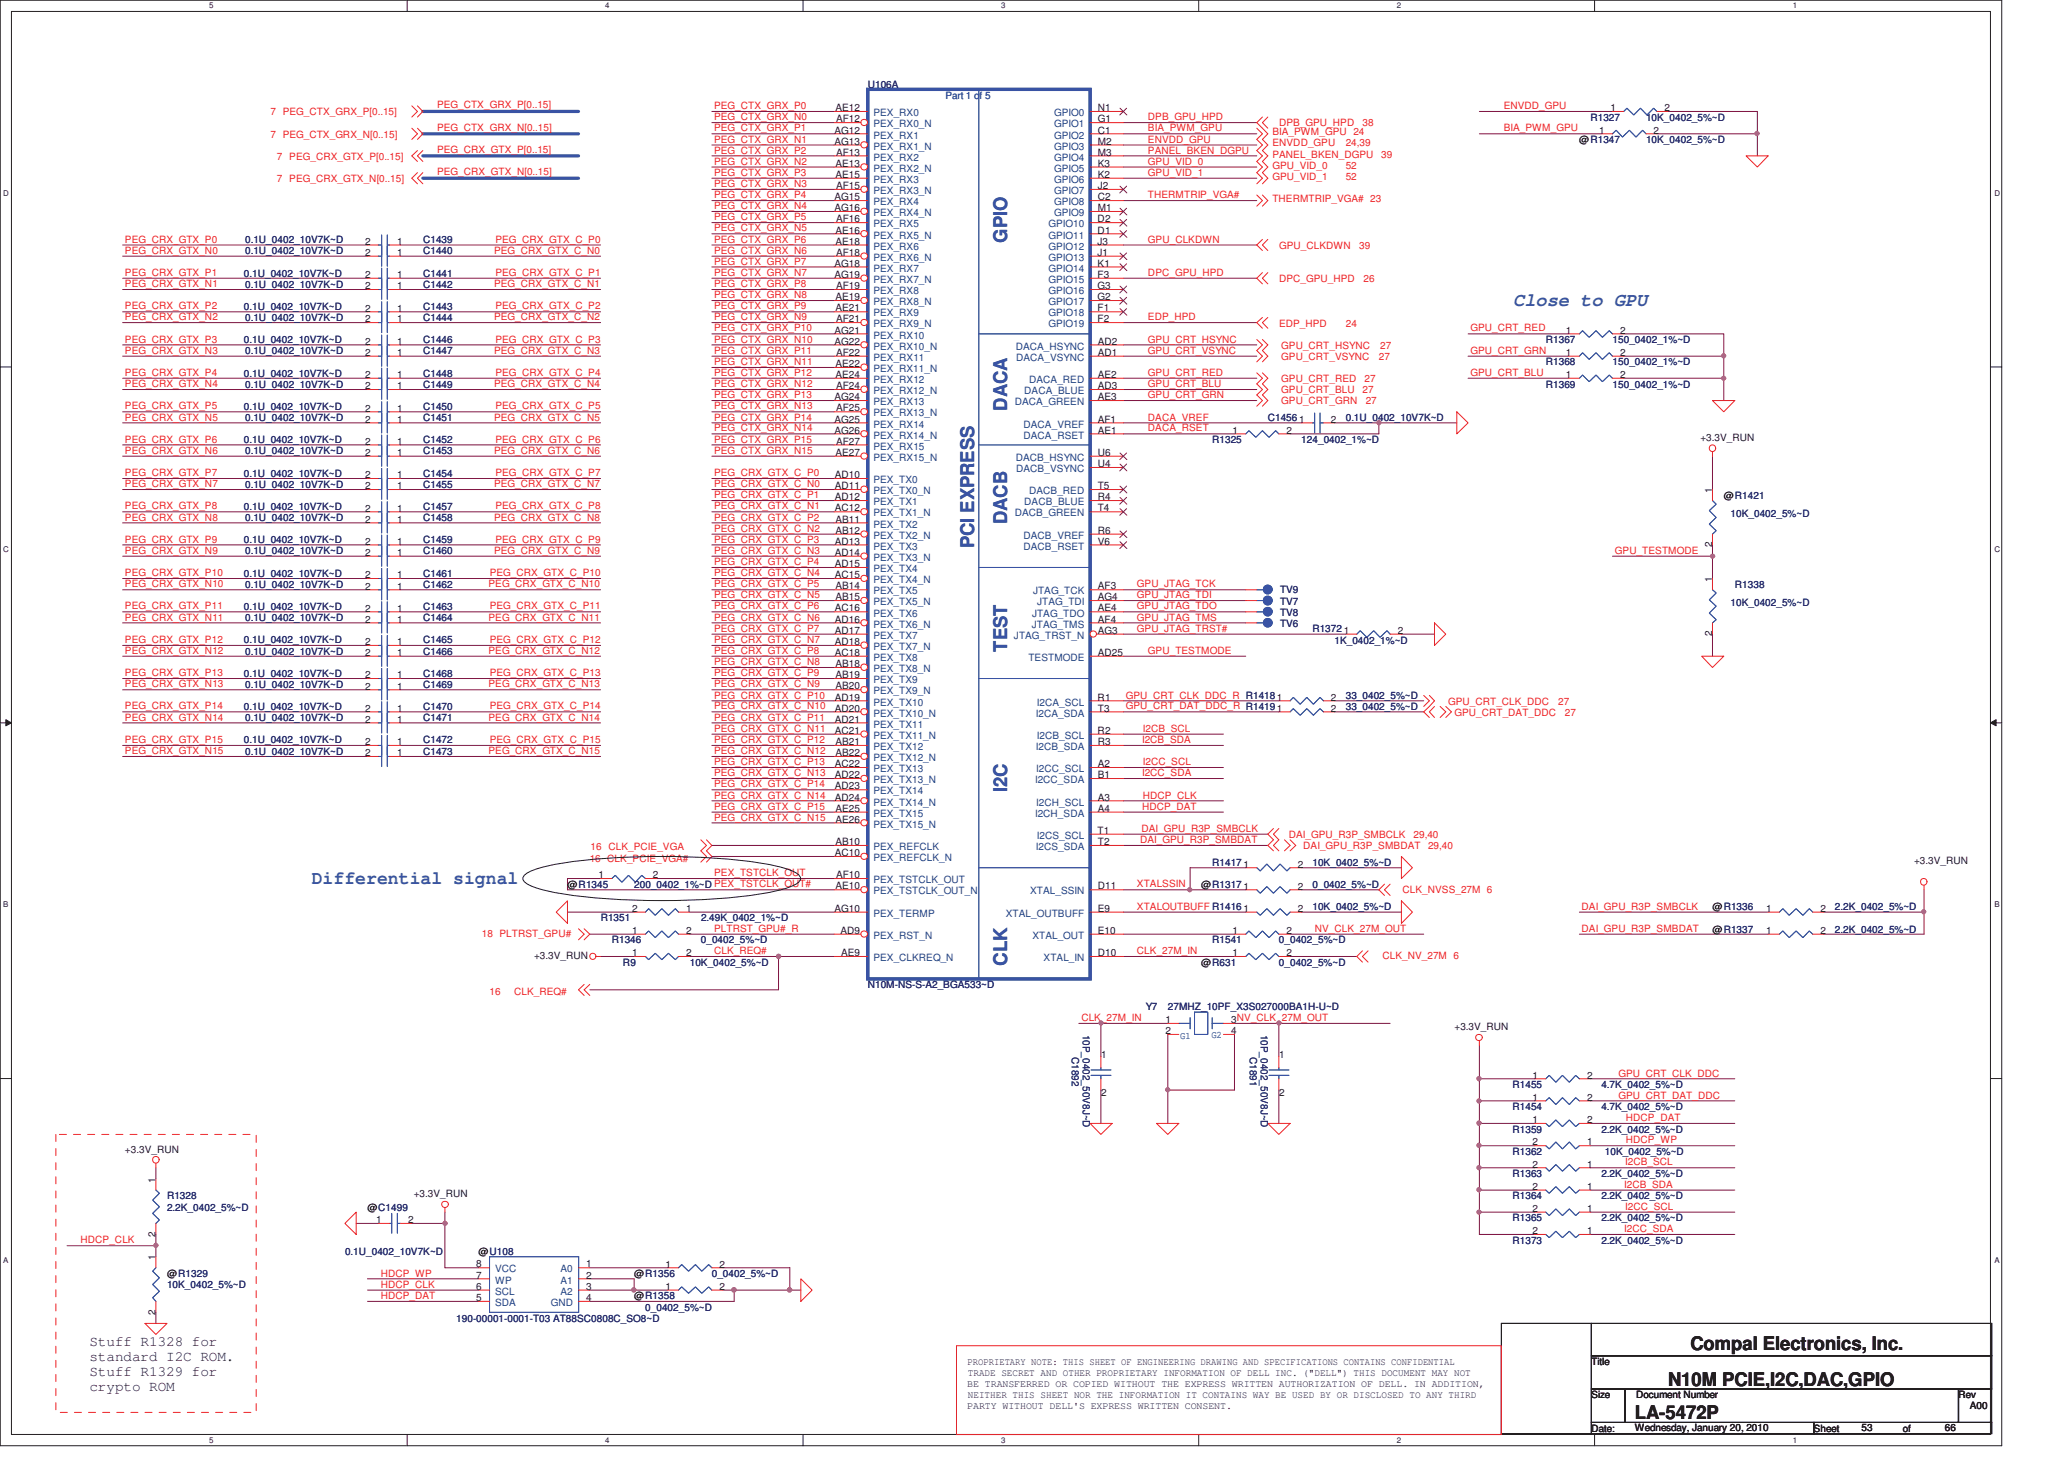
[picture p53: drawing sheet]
<svg xmlns="http://www.w3.org/2000/svg" width="297mm" height="210mm" viewBox="0 0 297 210" stroke-linecap="round" stroke-linejoin="round" font-family="sans-serif">
<defs><g id="words">
<g font-size="2.7" fill="#3953a4">
<text x="145" y="34.9" transform="rotate(-90 145 34.9)">GPIO</text>
<text x="217.8" y="44">Close to GPU</text>
<text x="145" y="59.1" transform="rotate(-90 145 59.1)">DACA</text>
<text x="145" y="75.4" transform="rotate(-90 145 75.4)">DACB</text>
<text x="140.2" y="78.9" transform="rotate(-90 140.2 78.9)">PCI EXPRESS</text>
<text x="145" y="93.8" transform="rotate(-90 145 93.8)">TEST</text>
<text x="145" y="114" transform="rotate(-90 145 114)">I2C</text>
<text x="44.9" y="127.2">Differential signal</text>
<text x="145" y="139" transform="rotate(-90 145 139)">CLK</text>
</g>
<g font-size="2.7" fill="#231f20">
<text x="243.3" y="194.3">Compal Electronics, Inc.</text>
<text x="240.1" y="199.4">N10M PCIE,I2C,DAC,GPIO</text>
<text x="235.3" y="204.2">LA-5472P</text>
</g>
<g font-size="2.1" fill="#231f20">
<text x="12.9" y="193.7">Stuff R1328 for</text>
<text x="12.9" y="195.8">standard I2C ROM.</text>
<text x="12.9" y="198">Stuff R1329 for</text>
<text x="12.9" y="200.2">crypto ROM</text>
</g>
<g font-size="1.4" fill="#ed2024">
<text x="39" y="16.6">7 PEG_CTX_GRX_P[0..15]</text>
<text x="62.9" y="15.6">PEG_CTX_GRX_P[0..15]</text>
<text x="102.8" y="17.3">PEG_CTX_GRX_N0</text>
<text x="102.8" y="15.7">PEG_CTX_GRX_P0</text>
<text x="165.2" y="17.3">DPB_GPU_HPD</text>
<text x="216.4" y="15.7">ENVDD_GPU</text>
<text x="39" y="19.8">7 PEG_CTX_GRX_N[0..15]</text>
<text x="39.9" y="23">7 PEG_CRX_GTX_P[0..15]</text>
<text x="62.9" y="22">PEG_CRX_GTX_P[0..15]</text>
<text x="62.9" y="18.8">PEG_CTX_GRX_N[0..15]</text>
<text x="102.8" y="23.7">PEG_CTX_GRX_N2</text>
<text x="102.8" y="20.5">PEG_CTX_GRX_N1</text>
<text x="102.8" y="18.9">PEG_CTX_GRX_P1</text>
<text x="102.8" y="22.1">PEG_CTX_GRX_P2</text>
<text x="165.2" y="20.5">ENVDD_GPU</text>
<text x="165.2" y="23.7">GPU_VID_0</text>
<text x="165.2" y="18.9">BIA_PWM_GPU</text>
<text x="165.2" y="22.1">PANEL_BKEN_DGPU</text>
<text x="183.1" y="19.5">BIA_PWM_GPU 24</text>
<text x="183.1" y="21.1">ENVDD_GPU</text>
<text x="183.1" y="22.7">PANEL_BKEN_DGPU</text>
<text x="184.1" y="18.2">DPB_GPU_HPD</text>
<text x="193.7" y="21.1">24,39</text>
<text x="196.1" y="18.2">38</text>
<text x="198.8" y="22.7">39</text>
<text x="216.4" y="18.9">BIA_PWM_GPU</text>
<text x="39.9" y="26.2">7 PEG_CRX_GTX_N[0..15]</text>
<text x="62.9" y="25.2">PEG_CRX_GTX_N[0..15]</text>
<text x="102.8" y="28.5">PEG_CTX_GRX_P4</text>
<text x="102.8" y="25.3">PEG_CTX_GRX_P3</text>
<text x="102.8" y="26.9">PEG_CTX_GRX_N3</text>
<text x="165.2" y="25.3">GPU_VID_1</text>
<text x="165.2" y="28.5">THERMTRIP_VGA#</text>
<text x="183.1" y="24.3">GPU_VID_0</text>
<text x="183.1" y="25.9">GPU_VID_1</text>
<text x="183.1" y="29.1">THERMTRIP_VGA# 23</text>
<text x="193.7" y="24.3">52</text>
<text x="193.7" y="25.9">52</text>
<text x="18" y="34.9">PEG_CRX_GTX_P0</text>
<text x="71.3" y="34.9">PEG_CRX_GTX_C_P0</text>
<text x="102.8" y="33.3">PEG_CTX_GRX_N5</text>
<text x="102.8" y="34.9">PEG_CTX_GRX_P6</text>
<text x="102.8" y="31.7">PEG_CTX_GRX_P5</text>
<text x="102.8" y="30.1">PEG_CTX_GRX_N4</text>
<text x="165.2" y="34.9">GPU_CLKDWN</text>
<text x="184.1" y="35.8">GPU_CLKDWN</text>
<text x="195.6" y="35.8">39</text>
<text x="18" y="41.3">PEG_CRX_GTX_N1</text>
<text x="18" y="39.7">PEG_CRX_GTX_P1</text>
<text x="18" y="36.5">PEG_CRX_GTX_N0</text>
<text x="71.1" y="36.5">PEG_CRX_GTX_C_N0</text>
<text x="71.1" y="41.3">PEG_CRX_GTX_C_N1</text>
<text x="71.3" y="39.7">PEG_CRX_GTX_C_P1</text>
<text x="102.8" y="41.3">PEG_CTX_GRX_P8</text>
<text x="102.8" y="36.5">PEG_CTX_GRX_N6</text>
<text x="102.8" y="38.1">PEG_CTX_GRX_P7</text>
<text x="102.8" y="39.7">PEG_CTX_GRX_N7</text>
<text x="165.2" y="39.7">DPC_GPU_HPD</text>
<text x="184.1" y="40.6">DPC_GPU_HPD</text>
<text x="196.2" y="40.6">26</text>
<text x="18" y="44.5">PEG_CRX_GTX_P2</text>
<text x="18" y="46.1">PEG_CRX_GTX_N2</text>
<text x="71.1" y="46.1">PEG_CRX_GTX_C_N2</text>
<text x="71.3" y="44.5">PEG_CRX_GTX_C_P2</text>
<text x="102.8" y="42.9">PEG_CTX_GRX_N8</text>
<text x="102.8" y="46.1">PEG_CTX_GRX_N9</text>
<text x="102.8" y="44.5">PEG_CTX_GRX_P9</text>
<text x="102.8" y="47.7">PEG_CTX_GRX_P10</text>
<text x="165.2" y="46.1">EDP_HPD</text>
<text x="184.1" y="47">EDP_HPD</text>
<text x="193.7" y="47">24</text>
<text x="211.6" y="47.7">GPU_CRT_RED</text>
<text x="18" y="49.3">PEG_CRX_GTX_P3</text>
<text x="18" y="50.9">PEG_CRX_GTX_N3</text>
<text x="71.1" y="50.9">PEG_CRX_GTX_C_N3</text>
<text x="71.3" y="49.3">PEG_CRX_GTX_C_P3</text>
<text x="102.8" y="49.3">PEG_CTX_GRX_N10</text>
<text x="102.8" y="52.5">PEG_CTX_GRX_N11</text>
<text x="102.8" y="50.9">PEG_CTX_GRX_P11</text>
<text x="165.2" y="50.9">GPU_CRT_VSYNC</text>
<text x="165.2" y="49.3">GPU_CRT_HSYNC</text>
<text x="184.4" y="50.2">GPU_CRT_HSYNC</text>
<text x="184.4" y="51.8">GPU_CRT_VSYNC</text>
<text x="198.4" y="51.8">27</text>
<text x="198.6" y="50.2">27</text>
<text x="211.6" y="50.9">GPU_CRT_GRN</text>
<text x="18" y="54.1">PEG_CRX_GTX_P4</text>
<text x="18" y="58.9">PEG_CRX_GTX_P5</text>
<text x="18" y="55.7">PEG_CRX_GTX_N4</text>
<text x="71.1" y="55.7">PEG_CRX_GTX_C_N4</text>
<text x="71.3" y="54.1">PEG_CRX_GTX_C_P4</text>
<text x="71.3" y="58.9">PEG_CRX_GTX_C_P5</text>
<text x="102.8" y="55.7">PEG_CTX_GRX_N12</text>
<text x="102.8" y="58.9">PEG_CTX_GRX_N13</text>
<text x="102.8" y="57.3">PEG_CTX_GRX_P13</text>
<text x="102.8" y="54.1">PEG_CTX_GRX_P12</text>
<text x="165.2" y="54.1">GPU_CRT_RED</text>
<text x="165.2" y="55.7">GPU_CRT_BLU</text>
<text x="165.2" y="57.3">GPU_CRT_GRN</text>
<text x="184.4" y="55">GPU_CRT_RED</text>
<text x="184.4" y="56.6">GPU_CRT_BLU</text>
<text x="184.4" y="58.2">GPU_CRT_GRN</text>
<text x="196.1" y="56.6">27</text>
<text x="196.4" y="55">27</text>
<text x="196.5" y="58.2">27</text>
<text x="211.6" y="54.1">GPU_CRT_BLU</text>
<text x="18" y="63.7">PEG_CRX_GTX_P6</text>
<text x="18" y="60.5">PEG_CRX_GTX_N5</text>
<text x="18" y="65.3">PEG_CRX_GTX_N6</text>
<text x="71.1" y="60.5">PEG_CRX_GTX_C_N5</text>
<text x="71.1" y="65.3">PEG_CRX_GTX_C_N6</text>
<text x="71.3" y="63.7">PEG_CRX_GTX_C_P6</text>
<text x="102.8" y="63.7">PEG_CTX_GRX_P15</text>
<text x="102.8" y="62.1">PEG_CTX_GRX_N14</text>
<text x="102.8" y="60.5">PEG_CTX_GRX_P14</text>
<text x="102.8" y="65.3">PEG_CTX_GRX_N15</text>
<text x="165.2" y="60.5">DACA_VREF</text>
<text x="165.2" y="62.1">DACA_RSET</text>
<text x="18" y="68.5">PEG_CRX_GTX_P7</text>
<text x="18" y="70.1">PEG_CRX_GTX_N7</text>
<text x="71.1" y="70.1">PEG_CRX_GTX_C_N7</text>
<text x="71.3" y="68.5">PEG_CRX_GTX_C_P7</text>
<text x="102.8" y="70.1">PEG_CRX_GTX_C_N0</text>
<text x="102.8" y="68.5">PEG_CRX_GTX_C_P0</text>
<text x="102.8" y="71.7">PEG_CRX_GTX_C_P1</text>
<text x="18" y="74.9">PEG_CRX_GTX_N8</text>
<text x="18" y="73.3">PEG_CRX_GTX_P8</text>
<text x="71.1" y="74.9">PEG_CRX_GTX_C_N8</text>
<text x="71.3" y="73.3">PEG_CRX_GTX_C_P8</text>
<text x="102.8" y="73.3">PEG_CRX_GTX_C_N1</text>
<text x="102.8" y="74.9">PEG_CRX_GTX_C_P2</text>
<text x="102.8" y="76.5">PEG_CRX_GTX_C_N2</text>
<text x="18" y="79.7">PEG_CRX_GTX_N9</text>
<text x="18" y="78.1">PEG_CRX_GTX_P9</text>
<text x="18" y="82.9">PEG_CRX_GTX_P10</text>
<text x="70.5" y="82.9">PEG_CRX_GTX_C_P10</text>
<text x="71.1" y="79.7">PEG_CRX_GTX_C_N9</text>
<text x="71.3" y="78.1">PEG_CRX_GTX_C_P9</text>
<text x="102.8" y="78.1">PEG_CRX_GTX_C_P3</text>
<text x="102.8" y="79.7">PEG_CRX_GTX_C_N3</text>
<text x="102.8" y="81.3">PEG_CRX_GTX_C_P4</text>
<text x="102.8" y="82.9">PEG_CRX_GTX_C_N4</text>
<text x="232.4" y="79.7">GPU_TESTMODE</text>
<text x="18" y="87.7">PEG_CRX_GTX_P11</text>
<text x="18" y="89.3">PEG_CRX_GTX_N11</text>
<text x="18" y="84.5">PEG_CRX_GTX_N10</text>
<text x="70.3" y="84.5">PEG_CRX_GTX_C_N10</text>
<text x="70.3" y="89.3">PEG_CRX_GTX_C_N11</text>
<text x="70.5" y="87.7">PEG_CRX_GTX_C_P11</text>
<text x="102.8" y="84.5">PEG_CRX_GTX_C_P5</text>
<text x="102.8" y="87.7">PEG_CRX_GTX_C_P6</text>
<text x="102.8" y="86.1">PEG_CRX_GTX_C_N5</text>
<text x="102.8" y="89.3">PEG_CRX_GTX_C_N6</text>
<text x="163.6" y="86.1">GPU_JTAG_TDI</text>
<text x="163.6" y="87.7">GPU_JTAG_TDO</text>
<text x="163.6" y="89.3">GPU_JTAG_TMS</text>
<text x="163.6" y="84.5">GPU_JTAG_TCK</text>
<text x="18" y="92.5">PEG_CRX_GTX_P12</text>
<text x="18" y="94.1">PEG_CRX_GTX_N12</text>
<text x="70.3" y="94.1">PEG_CRX_GTX_C_N12</text>
<text x="70.5" y="92.5">PEG_CRX_GTX_C_P12</text>
<text x="102.8" y="90.9">PEG_CRX_GTX_C_P7</text>
<text x="102.8" y="95.7">PEG_CRX_GTX_C_N8</text>
<text x="102.8" y="94.1">PEG_CRX_GTX_C_P8</text>
<text x="102.8" y="92.5">PEG_CRX_GTX_C_N7</text>
<text x="163.6" y="90.9">GPU_JTAG_TRST#</text>
<text x="165.2" y="94.1">GPU_TESTMODE</text>
<text x="18" y="97.3">PEG_CRX_GTX_P13</text>
<text x="18" y="98.9">PEG_CRX_GTX_N13</text>
<text x="70.3" y="98.9">PEG_CRX_GTX_C_N13</text>
<text x="70.5" y="97.3">PEG_CRX_GTX_C_P13</text>
<text x="102.8" y="98.9">PEG_CRX_GTX_C_N9</text>
<text x="102.8" y="97.3">PEG_CRX_GTX_C_P9</text>
<text x="102.8" y="100.5">PEG_CRX_GTX_C_P10</text>
<text x="162" y="100.5">GPU_CRT_CLK_DDC_R R14181</text>
<text x="208.4" y="101.4">GPU_CRT_CLK_DDC</text>
<text x="224.2" y="101.4">27</text>
<text x="18" y="102.1">PEG_CRX_GTX_P14</text>
<text x="18" y="103.7">PEG_CRX_GTX_N14</text>
<text x="18" y="106.9">PEG_CRX_GTX_P15</text>
<text x="70.3" y="103.7">PEG_CRX_GTX_C_N14</text>
<text x="70.5" y="106.9">PEG_CRX_GTX_C_P15</text>
<text x="70.5" y="102.1">PEG_CRX_GTX_C_P14</text>
<text x="102.8" y="103.7">PEG_CRX_GTX_C_P11</text>
<text x="102.8" y="105.3">PEG_CRX_GTX_C_N11</text>
<text x="102.8" y="102.1">PEG_CRX_GTX_C_N10</text>
<text x="102.8" y="106.9">PEG_CRX_GTX_C_P12</text>
<text x="162" y="102.1">GPU_CRT_DAT_DDC_R R14191</text>
<text x="164.4" y="106.9">I2CB_SDA</text>
<text x="164.5" y="105.3">I2CB_SCL</text>
<text x="209.3" y="103">GPU_CRT_DAT_DDC</text>
<text x="225.2" y="103">27</text>
<text x="18" y="108.6">PEG_CRX_GTX_N15</text>
<text x="70.3" y="108.6">PEG_CRX_GTX_C_N15</text>
<text x="102.8" y="108.6">PEG_CRX_GTX_C_N12</text>
<text x="102.8" y="110.1">PEG_CRX_GTX_C_P13</text>
<text x="102.8" y="113.3">PEG_CRX_GTX_C_P14</text>
<text x="102.8" y="111.7">PEG_CRX_GTX_C_N13</text>
<text x="164.4" y="111.7">I2CC_SDA</text>
<text x="164.5" y="110.1">I2CC_SCL</text>
<text x="102.8" y="116.5">PEG_CRX_GTX_C_P15</text>
<text x="102.8" y="114.9">PEG_CRX_GTX_C_N14</text>
<text x="102.8" y="118.1">PEG_CRX_GTX_C_N15</text>
<text x="164.3" y="119.7">DAI_GPU_R3P_SMBCLK</text>
<text x="164.4" y="116.5">HDCP_DAT</text>
<text x="164.5" y="114.9">HDCP_CLK</text>
<text x="84.9" y="124">16 CLK_PCIE_VGA#</text>
<text x="85" y="122.4">16 CLK_PCIE_VGA</text>
<text x="164.1" y="121.3">DAI_GPU_R3P_SMBDAT</text>
<text x="185.5" y="120.6">DAI_GPU_R3P_SMBCLK</text>
<text x="187.6" y="122.2">DAI_GPU_R3P_SMBDAT</text>
<text x="203.4" y="120.6">29,40</text>
<text x="205.5" y="122.2">29,40</text>
<text x="102.8" y="126.1">PEX_TSTCLK_OUT</text>
<text x="163.6" y="127.7">XTALSSIN</text>
<text x="163.6" y="130.9">XTALOUTBUFF R14161</text>
<text x="201.8" y="128.5">CLK_NVSS_27M 6</text>
<text x="227.6" y="130.9">DAI_GPU_R3P_SMBCLK</text>
<text x="69.3" y="134.9">18 PLTRST_GPU#</text>
<text x="102.8" y="134.1">PLTRST_GPU#_R</text>
<text x="102.8" y="137.3">CLK_REQ#</text>
<text x="163.6" y="137.3">CLK_27M_IN</text>
<text x="189.2" y="134.1">NV_CLK_27M_OUT</text>
<text x="227.6" y="134.1">DAI_GPU_R3P_SMBDAT</text>
<text x="70.4" y="143.2">16</text>
<text x="74" y="143.2">CLK_REQ#</text>
<text x="199" y="138">CLK_NV_27M 6</text>
<text x="155.6" y="146.9">CLK_27M_IN</text>
<text x="232.9" y="154.9">GPU_CRT_CLK_DDC</text>
<text x="232.9" y="158.1">GPU_CRT_DAT_DDC</text>
<text x="234" y="161.3">HDCP_DAT</text>
<text x="233.9" y="167.7">I2CB_SCL</text>
<text x="234" y="164.5">HDCP_WP</text>
<text x="233.8" y="170.9">I2CB_SDA</text>
<text x="11.6" y="178.9">HDCP_CLK</text>
<text x="233.8" y="177.3">I2CC_SDA</text>
<text x="233.9" y="174.1">I2CC_SCL</text>
<text x="54.8" y="183.7">HDCP_WP</text>
<text x="54.8" y="185.3">HDCP_CLK</text>
<text x="54.8" y="186.9">HDCP_DAT</text>
</g>
<g font-size="1.4" fill="#231f20">
<text x="120.2" y="16">AE12</text>
<text x="120.3" y="17.6">AF12</text>
<text x="158" y="16">N1</text>
<text x="158" y="17.6">G1</text>
<text x="231.8" y="16">1</text>
<text x="239.6" y="16">2</text>
<text x="120.1" y="19.2">AG12</text>
<text x="120.1" y="20.8">AG13</text>
<text x="120.2" y="24">AE13</text>
<text x="120.3" y="22.4">AF13</text>
<text x="158" y="19.2">C1</text>
<text x="158" y="20.8">M2</text>
<text x="158" y="22.4">M3</text>
<text x="158" y="24">K3</text>
<text x="227.3" y="20.6">@R1347</text>
<text x="230.2" y="19.2">1</text>
<text x="238" y="19.2">2</text>
<text x="120.1" y="28.8">AG15</text>
<text x="120.2" y="25.6">AE15</text>
<text x="120.3" y="27.2">AF15</text>
<text x="158" y="25.6">K2</text>
<text x="158" y="27.2">J2</text>
<text x="158" y="28.8">C2</text>
<text x="52.5" y="35.2">2</text>
<text x="57.2" y="35.2">1</text>
<text x="120.1" y="30.4">AG16</text>
<text x="120.2" y="33.6">AE16</text>
<text x="120.2" y="35.2">AE18</text>
<text x="120.3" y="32">AF16</text>
<text x="158" y="32">D2</text>
<text x="158" y="33.6">D1</text>
<text x="158" y="35.2">J3</text>
<text x="158" y="30.4">M1</text>
<text x="52.5" y="36.8">2</text>
<text x="52.5" y="40">2</text>
<text x="52.5" y="41.6">2</text>
<text x="57.2" y="36.8">1</text>
<text x="57.2" y="40">1</text>
<text x="57.2" y="41.6">1</text>
<text x="120.1" y="38.4">AG18</text>
<text x="120.1" y="40">AG19</text>
<text x="120.3" y="36.8">AF18</text>
<text x="120.3" y="41.6">AF19</text>
<text x="158" y="36.8">J1</text>
<text x="158" y="38.4">K1</text>
<text x="158" y="40">F3</text>
<text x="158" y="41.6">G3</text>
<text x="52.5" y="44.8">2</text>
<text x="52.5" y="46.4">2</text>
<text x="57.2" y="44.8">1</text>
<text x="57.2" y="46.4">1</text>
<text x="120.2" y="43.2">AE19</text>
<text x="120.2" y="44.8">AE21</text>
<text x="120.3" y="46.4">AF21</text>
<text x="158" y="43.2">G2</text>
<text x="158" y="44.8">F1</text>
<text x="158" y="46.4">F2</text>
<text x="52.5" y="49.6">2</text>
<text x="52.5" y="51.2">2</text>
<text x="57.2" y="49.6">1</text>
<text x="57.2" y="51.2">1</text>
<text x="120.1" y="48">AG21</text>
<text x="120.1" y="49.6">AG22</text>
<text x="120.2" y="52.8">AE22</text>
<text x="120.3" y="51.2">AF22</text>
<text x="158" y="51.2">AD1</text>
<text x="158" y="49.6">AD2</text>
<text x="225.4" y="48">1</text>
<text x="225.4" y="51.2">1</text>
<text x="233.2" y="48">2</text>
<text x="233.2" y="51.2">2</text>
<text x="52.5" y="54.4">2</text>
<text x="52.5" y="56">2</text>
<text x="52.5" y="59.2">2</text>
<text x="57.2" y="54.4">1</text>
<text x="57.2" y="56">1</text>
<text x="57.2" y="59.2">1</text>
<text x="120.1" y="57.6">AG24</text>
<text x="120.2" y="54.4">AE24</text>
<text x="120.3" y="56">AF24</text>
<text x="120.3" y="59.2">AF25</text>
<text x="158" y="57.6">AE3</text>
<text x="158" y="54.4">AE2</text>
<text x="158" y="56">AD3</text>
<text x="225.4" y="54.4">1</text>
<text x="233.2" y="54.4">2</text>
<text x="52.5" y="60.8">2</text>
<text x="52.5" y="64">2</text>
<text x="52.5" y="65.6">2</text>
<text x="57.2" y="60.8">1</text>
<text x="57.2" y="64">1</text>
<text x="57.2" y="65.6">1</text>
<text x="120.1" y="60.8">AG25</text>
<text x="120.1" y="62.4">AG26</text>
<text x="120.2" y="65.6">AE27</text>
<text x="120.3" y="64">AF27</text>
<text x="158" y="62.4">AE1</text>
<text x="158" y="60.8">AF1</text>
<text x="158" y="65.6">U6</text>
<text x="177.4" y="62.4">1</text>
<text x="185.2" y="62.4">2</text>
<text x="191.5" y="60.8">2</text>
<text x="244.7" y="63.5">+3.3V_RUN</text>
<text x="52.5" y="70.4">2</text>
<text x="52.5" y="68.8">2</text>
<text x="57.2" y="70.4">1</text>
<text x="57.2" y="68.8">1</text>
<text x="120.1" y="68.8">AD10</text>
<text x="120.1" y="70.4">AD11</text>
<text x="120.1" y="72">AD12</text>
<text x="158" y="67.2">U4</text>
<text x="158" y="70.4">T5</text>
<text x="158" y="72">R4</text>
<text x="246.4" y="70.9" transform="rotate(-90 246.4 70.9)">1</text>
<text x="248.1" y="71.8">@R1421</text>
<text x="52.5" y="73.6">2</text>
<text x="52.5" y="75.2">2</text>
<text x="57.2" y="73.6">1</text>
<text x="57.2" y="75.2">1</text>
<text x="120.1" y="73.6">AC12</text>
<text x="120.2" y="75.2">AB11</text>
<text x="120.2" y="76.8">AB12</text>
<text x="158" y="76.8">R6</text>
<text x="158" y="73.6">T4</text>
<text x="52.5" y="78.4">2</text>
<text x="52.5" y="83.2">2</text>
<text x="52.5" y="80">2</text>
<text x="57.2" y="78.4">1</text>
<text x="57.2" y="83.2">1</text>
<text x="57.2" y="80">1</text>
<text x="120.1" y="78.4">AD13</text>
<text x="120.1" y="80">AD14</text>
<text x="120.1" y="81.6">AD15</text>
<text x="120.1" y="83.2">AC15</text>
<text x="158" y="78.4">V6</text>
<text x="246.4" y="83.8" transform="rotate(-90 246.4 83.8)">1</text>
<text x="246.4" y="78.8" transform="rotate(-90 246.4 78.8)">2</text>
<text x="52.5" y="84.8">2</text>
<text x="52.5" y="89.6">2</text>
<text x="52.5" y="88">2</text>
<text x="57.2" y="84.8">1</text>
<text x="57.2" y="89.6">1</text>
<text x="57.2" y="88">1</text>
<text x="120.1" y="88">AC16</text>
<text x="120.1" y="89.6">AD16</text>
<text x="120.2" y="84.8">AB14</text>
<text x="120.2" y="86.4">AB15</text>
<text x="158" y="88">AE4</text>
<text x="158" y="89.6">AF4</text>
<text x="158" y="84.8">AF3</text>
<text x="158" y="86.4">AG4</text>
<text x="52.5" y="92.8">2</text>
<text x="52.5" y="94.4">2</text>
<text x="57.2" y="92.8">1</text>
<text x="57.2" y="94.4">1</text>
<text x="120.1" y="91.2">AD17</text>
<text x="120.1" y="92.8">AD18</text>
<text x="120.1" y="94.4">AC18</text>
<text x="158" y="91.2">AG3</text>
<text x="158" y="94.4">AD25</text>
<text x="201.2" y="91.2">2</text>
<text x="246.4" y="91.6" transform="rotate(-90 246.4 91.6)">2</text>
<text x="52.5" y="99.2">2</text>
<text x="52.5" y="97.6">2</text>
<text x="57.2" y="99.2">1</text>
<text x="57.2" y="97.6">1</text>
<text x="120.1" y="100.8">AD19</text>
<text x="120.2" y="96">AB18</text>
<text x="120.2" y="97.6">AB19</text>
<text x="120.2" y="99.2">AB20</text>
<text x="158" y="100.8">R1</text>
<text x="191.5" y="100.8">2</text>
<text x="52.5" y="102.4">2</text>
<text x="52.5" y="104">2</text>
<text x="52.5" y="107.2">2</text>
<text x="57.2" y="102.4">1</text>
<text x="57.2" y="104">1</text>
<text x="57.2" y="107.2">1</text>
<text x="120.1" y="102.4">AD20</text>
<text x="120.1" y="104">AD21</text>
<text x="120.1" y="105.6">AC21</text>
<text x="120.2" y="107.2">AB21</text>
<text x="158" y="105.6">R2</text>
<text x="158" y="107.2">R3</text>
<text x="158" y="102.4">T3</text>
<text x="191.5" y="102.4">2</text>
<text x="52.5" y="108.8">2</text>
<text x="57.2" y="108.8">1</text>
<text x="120.1" y="110.4">AC22</text>
<text x="120.1" y="112">AD22</text>
<text x="120.1" y="113.6">AD23</text>
<text x="120.2" y="108.8">AB22</text>
<text x="158" y="112">B1</text>
<text x="158" y="110.4">A2</text>
<text x="120.1" y="115.2">AD24</text>
<text x="120.2" y="116.8">AE25</text>
<text x="120.2" y="118.4">AE26</text>
<text x="158" y="116.8">A4</text>
<text x="158" y="115.2">A3</text>
<text x="120.1" y="123.2">AC10</text>
<text x="120.2" y="121.6">AB10</text>
<text x="158" y="120">T1</text>
<text x="158" y="121.6">T2</text>
<text x="186.8" y="124.9">2</text>
<text x="275.5" y="124.3">+3.3V_RUN</text>
<text x="81.7" y="127.8">@R1345</text>
<text x="86.1" y="126.4">1</text>
<text x="91" y="131.2">2</text>
<text x="94" y="126.4">2</text>
<text x="98.8" y="131.2">1</text>
<text x="120.1" y="131.2">AG10</text>
<text x="120.2" y="128">AE10</text>
<text x="120.3" y="126.4">AF10</text>
<text x="158" y="131.2">E9</text>
<text x="158" y="128">D11</text>
<text x="172.9" y="127.8">@R13171</text>
<text x="186.8" y="128">2</text>
<text x="186.8" y="131.2">2</text>
<text x="246.5" y="131">@R1336</text>
<text x="254.2" y="131.2">1</text>
<text x="262" y="131.2">2</text>
<text x="91" y="137.6">1</text>
<text x="91" y="134.4">1</text>
<text x="98.8" y="137.6">2</text>
<text x="98.8" y="134.4">2</text>
<text x="120.9" y="134.4">AD9</text>
<text x="121" y="137.6">AE9</text>
<text x="158" y="134.4">E10</text>
<text x="158" y="137.6">D10</text>
<text x="177.4" y="137.6">1</text>
<text x="177.4" y="134.4">1</text>
<text x="185.2" y="137.6">2</text>
<text x="185.2" y="134.4">2</text>
<text x="246.5" y="134.2">@R1337</text>
<text x="254.2" y="134.4">1</text>
<text x="262" y="134.4">2</text>
<text x="76.9" y="138">+3.3V_RUN</text>
<text x="172.9" y="139">@R631</text>
<text x="167.8" y="147.2">1</text>
<text x="167.8" y="148.8">2</text>
<text x="177.2" y="147.2">3NV_CLK_27M_OUT</text>
<text x="177.2" y="148.8">4</text>
<text x="209.3" y="148.3">+3.3V_RUN</text>
<text x="158.5" y="152.3">1</text>
<text x="184.1" y="152.3">1</text>
<text x="220.6" y="155.2">1</text>
<text x="228.4" y="155.2">2</text>
<text x="158.5" y="157.7">2</text>
<text x="184.1" y="157.7">2</text>
<text x="220.6" y="158.4">1</text>
<text x="220.6" y="161.6">1</text>
<text x="228.4" y="158.4">2</text>
<text x="228.4" y="161.6">2</text>
<text x="18" y="165.9">+3.3V_RUN</text>
<text x="220.6" y="164.9">2</text>
<text x="228.4" y="164.9">1</text>
<text x="22.4" y="170.2" transform="rotate(-90 22.4 170.2)">1</text>
<text x="59.5" y="172.3">+3.3V_RUN</text>
<text x="220.6" y="171.2">2</text>
<text x="220.6" y="168">2</text>
<text x="228.4" y="171.2">1</text>
<text x="228.4" y="168">1</text>
<text x="22.4" y="178" transform="rotate(-90 22.4 178)">2</text>
<text x="52.9" y="174.2">@C1499</text>
<text x="54.2" y="176">1</text>
<text x="58.7" y="176">2</text>
<text x="220.6" y="177.6">2</text>
<text x="220.6" y="174.4">2</text>
<text x="228.4" y="177.6">1</text>
<text x="228.4" y="174.4">1</text>
<text x="22.4" y="181.4" transform="rotate(-90 22.4 181.4)">1</text>
<text x="24" y="183.8">@R1329</text>
<text x="68.5" y="185.6">6</text>
<text x="68.5" y="182.4">8</text>
<text x="68.5" y="184">7</text>
<text x="68.9" y="180.6">@U108</text>
<text x="84.4" y="182.4">1</text>
<text x="84.4" y="184">2</text>
<text x="84.4" y="185.6">3</text>
<text x="91.3" y="183.8">@R1356</text>
<text x="95.8" y="182.4">1</text>
<text x="95.8" y="185.6">1</text>
<text x="103.5" y="182.4">2</text>
<text x="103.5" y="185.6">2</text>
<text x="22.4" y="189.2" transform="rotate(-90 22.4 189.2)">2</text>
<text x="68.5" y="187.2">5</text>
<text x="84.4" y="187.2">4</text>
<text x="91.3" y="187">@R1358</text>
<text x="139.3" y="196.5">PROPRIETARY NOTE: THIS SHEET OF ENGINEERING DRAWING AND SPECIFICATIONS CONTAINS CONFIDENTIAL</text>
<text x="229" y="196.5">Title</text>
<text x="139.2" y="199.6">BE TRANSFERRED OR COPIED WITHOUT THE EXPRESS WRITTEN AUTHORIZATION OF DELL. IN ADDITION,</text>
<text x="139.2" y="202.7">PARTY WITHOUT DELL'S EXPRESS WRITTEN CONSENT.</text>
<text x="139.3" y="198">TRADE SECRET AND OTHER PROPRIETARY INFORMATION OF DELL INC. (&quot;DELL&quot;) THIS DOCUMENT MAY NOT</text>
<text x="139.3" y="201.2">NEITHER THIS SHEET NOR THE INFORMATION IT CONTAINS WAY BE USED BY OR DISCLOSED TO ANY THIRD</text>
<text x="229" y="201.2">Size</text>
<text x="235.4" y="201.2">Document Number</text>
<text x="281.8" y="201.2">Rev</text>
<text x="283.5" y="202.9">A00</text>
<text x="229" y="206.1">Date:</text>
<text x="235.3" y="205.9">Wednesday, January 20, 2010</text>
<text x="261" y="206.1">Sheet</text>
<text x="267.9" y="205.9">53</text>
<text x="273.8" y="206.1">of</text>
<text x="279.9" y="205.9">66</text>
</g>
<g font-size="1.4" fill="#282973">
<text x="124.9" y="12.6">U106A</text>
<text x="228.9" y="17.4">R1327</text>
<text x="236.9" y="17.4">10K_0402_5%~D</text>
<text x="236.9" y="20.6">10K_0402_5%~D</text>
<text x="35.3" y="35">0.1U_0402_10V7K~D</text>
<text x="60.9" y="35">C1439</text>
<text x="35.1" y="39.8">0.1U_0402_10V7K~D</text>
<text x="35.3" y="36.6">0.1U_0402_10V7K~D</text>
<text x="35.3" y="41.4">0.1U_0402_10V7K~D</text>
<text x="60.9" y="36.6">C1440</text>
<text x="60.9" y="39.8">C1441</text>
<text x="60.9" y="41.4">C1442</text>
<text x="35.1" y="44.6">0.1U_0402_10V7K~D</text>
<text x="35.3" y="46.2">0.1U_0402_10V7K~D</text>
<text x="60.9" y="44.6">C1443</text>
<text x="60.9" y="46.2">C1444</text>
<text x="35.1" y="49.4">0.1U_0402_10V7K~D</text>
<text x="35.3" y="51">0.1U_0402_10V7K~D</text>
<text x="60.9" y="49.4">C1446</text>
<text x="60.9" y="51">C1447</text>
<text x="222.5" y="49.4">R1367</text>
<text x="222.5" y="52.6">R1368</text>
<text x="232.1" y="49.4">150_0402_1%~D</text>
<text x="232.1" y="52.6">150_0402_1%~D</text>
<text x="35.1" y="54.2">0.1U_0402_10V7K~D</text>
<text x="35.1" y="59">0.1U_0402_10V7K~D</text>
<text x="35.3" y="55.8">0.1U_0402_10V7K~D</text>
<text x="60.9" y="54.2">C1448</text>
<text x="60.9" y="55.8">C1449</text>
<text x="60.9" y="59">C1450</text>
<text x="222.5" y="55.8">R1369</text>
<text x="232.1" y="55.8">150_0402_1%~D</text>
<text x="35.1" y="63.8">0.1U_0402_10V7K~D</text>
<text x="35.3" y="60.6">0.1U_0402_10V7K~D</text>
<text x="35.3" y="65.4">0.1U_0402_10V7K~D</text>
<text x="60.9" y="60.6">C1451</text>
<text x="60.9" y="63.8">C1452</text>
<text x="60.9" y="65.4">C1453</text>
<text x="174.4" y="63.8">R1325</text>
<text x="182.5" y="60.6">C14561</text>
<text x="187.3" y="63.8">124_0402_1%~D</text>
<text x="193.7" y="60.6">0.1U_0402_10V7K~D</text>
<text x="35.1" y="68.6">0.1U_0402_10V7K~D</text>
<text x="35.3" y="70.2">0.1U_0402_10V7K~D</text>
<text x="60.9" y="70.2">C1455</text>
<text x="60.9" y="68.6">C1454</text>
<text x="35.1" y="73.4">0.1U_0402_10V7K~D</text>
<text x="35.3" y="75">0.1U_0402_10V7K~D</text>
<text x="60.9" y="73.4">C1457</text>
<text x="60.9" y="75">C1458</text>
<text x="249.1" y="74.4">10K_0402_5%~D</text>
<text x="35.1" y="78.2">0.1U_0402_10V7K~D</text>
<text x="35.1" y="83">0.1U_0402_10V7K~D</text>
<text x="35.3" y="79.8">0.1U_0402_10V7K~D</text>
<text x="60.9" y="78.2">C1459</text>
<text x="60.9" y="83">C1461</text>
<text x="60.9" y="79.8">C1460</text>
<text x="35.1" y="87.8">0.1U_0402_10V7K~D</text>
<text x="35.3" y="84.6">0.1U_0402_10V7K~D</text>
<text x="35.3" y="89.4">0.1U_0402_10V7K~D</text>
<text x="60.9" y="84.6">C1462</text>
<text x="60.9" y="89.4">C1464</text>
<text x="60.9" y="87.8">C1463</text>
<text x="184.2" y="85.4">TV9</text>
<text x="184.2" y="87">TV7</text>
<text x="184.2" y="88.6">TV8</text>
<text x="249.1" y="87.2">10K_0402_5%~D</text>
<text x="249.7" y="84.6">R1338</text>
<text x="35.1" y="92.6">0.1U_0402_10V7K~D</text>
<text x="35.3" y="94.2">0.1U_0402_10V7K~D</text>
<text x="60.9" y="92.6">C1465</text>
<text x="60.9" y="94.2">C1466</text>
<text x="184.2" y="90.2">TV6</text>
<text x="188.9" y="91">R13721</text>
<text x="192" y="92.6">1K_0402_1%~D</text>
<text x="35.1" y="97.4">0.1U_0402_10V7K~D</text>
<text x="35.3" y="99">0.1U_0402_10V7K~D</text>
<text x="60.9" y="99">C1469</text>
<text x="60.9" y="97.4">C1468</text>
<text x="193.7" y="100.6">33_0402_5%~D</text>
<text x="35.1" y="102.2">0.1U_0402_10V7K~D</text>
<text x="35.1" y="107">0.1U_0402_10V7K~D</text>
<text x="35.3" y="103.8">0.1U_0402_10V7K~D</text>
<text x="60.9" y="102.2">C1470</text>
<text x="60.9" y="103.8">C1471</text>
<text x="60.9" y="107">C1472</text>
<text x="193.7" y="102.2">33_0402_5%~D</text>
<text x="35.3" y="108.6">0.1U_0402_10V7K~D</text>
<text x="60.9" y="108.6">C1473</text>
<text x="174.4" y="124.6">R14171</text>
<text x="188.9" y="124.6">10K_0402_5%~D</text>
<text x="91.3" y="127.8">200_0402_1%~D PEX_TSTCLK_OUT#</text>
<text x="188.9" y="131">10K_0402_5%~D</text>
<text x="188.9" y="127.8">0_0402_5%~D</text>
<text x="264.1" y="131">2.2K_0402_5%~D</text>
<text x="86.4" y="132.6">R1351</text>
<text x="88" y="135.8">R1346</text>
<text x="100.9" y="135.8">0_0402_5%~D</text>
<text x="100.9" y="132.6">2.49K_0402_1%~D</text>
<text x="174.4" y="135.8">R1541</text>
<text x="184.1" y="135.8">0_0402_5%~D</text>
<text x="264.1" y="134.2">2.2K_0402_5%~D</text>
<text x="89.7" y="139">R9</text>
<text x="99.3" y="139">10K_0402_5%~D</text>
<text x="124.9" y="142.2">N10M-NS-S-A2_BGA533~D</text>
<text x="184.1" y="139">0_0402_5%~D</text>
<text x="155.8" y="148.9" transform="rotate(90 155.8 148.9)">10P_0402_50V8J~D</text>
<text x="164.9" y="145.4">Y7</text>
<text x="168.1" y="145.4">27MHZ_10PF_X3S027000BA1H-U~D</text>
<text x="181.5" y="148.9" transform="rotate(90 181.5 148.9)">10P_0402_50V8J~D</text>
<text x="154.2" y="152.1" transform="rotate(90 154.2 152.1)">C1892</text>
<text x="179.8" y="152.1" transform="rotate(90 179.8 152.1)">C1891</text>
<text x="217.7" y="156.6">R1455</text>
<text x="217.7" y="159.8">R1454</text>
<text x="230.5" y="156.6">4.7K_0402_5%~D</text>
<text x="230.5" y="159.8">4.7K_0402_5%~D</text>
<text x="217.7" y="166.2">R1362</text>
<text x="217.7" y="163">R1359</text>
<text x="230.5" y="163">2.2K_0402_5%~D</text>
<text x="231" y="166.2">10K_0402_5%~D</text>
<text x="24" y="172.6">R1328</text>
<text x="217.7" y="172.6">R1364</text>
<text x="217.7" y="169.4">R1363</text>
<text x="230.5" y="172.6">2.2K_0402_5%~D</text>
<text x="230.5" y="169.4">2.2K_0402_5%~D</text>
<text x="24" y="174.2">2.2K_0402_5%~D</text>
<text x="217.7" y="179">R1373</text>
<text x="217.7" y="175.8">R1365</text>
<text x="230.5" y="179">2.2K_0402_5%~D</text>
<text x="230.5" y="175.8">2.2K_0402_5%~D</text>
<text x="24" y="185.4">10K_0402_5%~D</text>
<text x="49.7" y="180.6">0.1U_0402_10V7K~D</text>
<text x="102.4" y="183.8">0_0402_5%~D</text>
<text x="65.7" y="190.2">190-00001-0001-T03 AT88SC0808C_SO8~D</text>
<text x="92.9" y="188.6">0_0402_5%~D</text>
</g>
<g font-size="1.4" fill="#1d437e">
<text x="125.7" y="16.7">PEX_RX0</text>
<text x="151.7" y="16.7">GPIO0</text>
<text x="125.7" y="18.3">PEX_RX0_N</text>
<text x="125.7" y="19.9">PEX_RX1</text>
<text x="125.7" y="21.5">PEX_RX1_N</text>
<text x="125.7" y="23.1">PEX_RX2</text>
<text x="151.7" y="18.3">GPIO1</text>
<text x="151.7" y="19.9">GPIO2</text>
<text x="151.7" y="21.5">GPIO3</text>
<text x="151.7" y="23.1">GPIO4</text>
<text x="125.7" y="24.7">PEX_RX2_N</text>
<text x="125.7" y="26.3">PEX_RX3</text>
<text x="125.7" y="27.9">PEX_RX3_N</text>
<text x="125.7" y="29.5">PEX_RX4</text>
<text x="151.7" y="24.7">GPIO5</text>
<text x="151.7" y="26.3">GPIO6</text>
<text x="151.7" y="27.9">GPIO7</text>
<text x="151.7" y="29.5">GPIO8</text>
<text x="125.7" y="31.1">PEX_RX4_N</text>
<text x="125.7" y="32.7">PEX_RX5</text>
<text x="125.7" y="34.3">PEX_RX5_N</text>
<text x="125.7" y="36">PEX_RX6</text>
<text x="150.9" y="32.7">GPIO10</text>
<text x="150.9" y="34.3">GPIO11</text>
<text x="150.9" y="36">GPIO12</text>
<text x="151.7" y="31.1">GPIO9</text>
<text x="125.7" y="37.5">PEX_RX6_N</text>
<text x="125.7" y="39.1">PEX_RX7</text>
<text x="125.7" y="40.7">PEX_RX7_N</text>
<text x="150.9" y="37.5">GPIO13</text>
<text x="150.9" y="39.1">GPIO14</text>
<text x="150.9" y="40.7">GPIO15</text>
<text x="125.7" y="42.3">PEX_RX8</text>
<text x="125.7" y="43.9">PEX_RX8_N</text>
<text x="125.7" y="45.5">PEX_RX9</text>
<text x="125.7" y="47.1">PEX_RX9_N</text>
<text x="150.9" y="42.3">GPIO16</text>
<text x="150.9" y="43.9">GPIO17</text>
<text x="150.9" y="45.5">GPIO18</text>
<text x="150.9" y="47.1">GPIO19</text>
<text x="125.7" y="48.7">PEX_RX10</text>
<text x="125.7" y="50.3">PEX_RX10_N</text>
<text x="125.7" y="51.9">PEX_RX11</text>
<text x="125.7" y="53.6">PEX_RX11_N</text>
<text x="146.2" y="50.3">DACA_HSYNC</text>
<text x="146.2" y="51.9">DACA_VSYNC</text>
<text x="125.7" y="55.1">PEX_RX12</text>
<text x="125.7" y="56.7">PEX_RX12_N</text>
<text x="125.7" y="58.3">PEX_RX13</text>
<text x="125.7" y="59.9">PEX_RX13_N</text>
<text x="146" y="58.3">DACA_GREEN</text>
<text x="147.4" y="56.7">DACA_BLUE</text>
<text x="148.1" y="55.1">DACA_RED</text>
<text x="125.7" y="61.6">PEX_RX14</text>
<text x="125.7" y="63.1">PEX_RX14_N</text>
<text x="125.7" y="64.7">PEX_RX15</text>
<text x="147.3" y="63.1">DACA_RSET</text>
<text x="147.3" y="61.6">DACA_VREF</text>
<text x="125.7" y="66.3">PEX_RX15_N</text>
<text x="125.7" y="69.5">PEX_TX0</text>
<text x="125.7" y="71.1">PEX_TX0_N</text>
<text x="146.2" y="66.3">DACB_HSYNC</text>
<text x="146.2" y="67.9">DACB_VSYNC</text>
<text x="148.1" y="71.1">DACB_RED</text>
<text x="125.7" y="72.7">PEX_TX1</text>
<text x="125.7" y="74.3">PEX_TX1_N</text>
<text x="125.7" y="76">PEX_TX2</text>
<text x="125.7" y="77.5">PEX_TX2_N</text>
<text x="146" y="74.3">DACB_GREEN</text>
<text x="147.3" y="77.5">DACB_VREF</text>
<text x="147.4" y="72.7">DACB_BLUE</text>
<text x="125.7" y="79.1">PEX_TX3</text>
<text x="125.7" y="80.7">PEX_TX3_N</text>
<text x="125.7" y="82.3">PEX_TX4</text>
<text x="125.7" y="83.9">PEX_TX4_N</text>
<text x="147.3" y="79.1">DACB_RSET</text>
<text x="125.7" y="85.6">PEX_TX5</text>
<text x="125.7" y="87.1">PEX_TX5_N</text>
<text x="125.7" y="88.7">PEX_TX6</text>
<text x="148.5" y="88.7">JTAG_TDO</text>
<text x="148.7" y="85.6">JTAG_TCK</text>
<text x="149.3" y="87.1">JTAG_TDI</text>
<text x="125.7" y="90.3">PEX_TX6_N</text>
<text x="125.7" y="91.9">PEX_TX7</text>
<text x="125.7" y="93.6">PEX_TX7_N</text>
<text x="125.7" y="95.1">PEX_TX8</text>
<text x="145.9" y="91.9">JTAG_TRST_N</text>
<text x="148" y="95.1">TESTMODE</text>
<text x="148.5" y="90.3">JTAG_TMS</text>
<text x="125.7" y="96.7">PEX_TX8_N</text>
<text x="125.7" y="98.3">PEX_TX9</text>
<text x="125.7" y="99.9">PEX_TX9_N</text>
<text x="125.7" y="101.6">PEX_TX10</text>
<text x="149.2" y="101.6">I2CA_SCL</text>
<text x="125.7" y="103.1">PEX_TX10_N</text>
<text x="125.7" y="104.7">PEX_TX11</text>
<text x="125.7" y="106.3">PEX_TX11_N</text>
<text x="125.7" y="108">PEX_TX12</text>
<text x="149.1" y="108">I2CB_SDA</text>
<text x="149.1" y="103.1">I2CA_SDA</text>
<text x="149.2" y="106.3">I2CB_SCL</text>
<text x="125.7" y="109.5">PEX_TX12_N</text>
<text x="125.7" y="111.1">PEX_TX13</text>
<text x="125.7" y="112.7">PEX_TX13_N</text>
<text x="149" y="112.7">I2CC_SDA</text>
<text x="149.1" y="111.1">I2CC_SCL</text>
<text x="125.7" y="114.3">PEX_TX14</text>
<text x="125.7" y="116">PEX_TX14_N</text>
<text x="125.7" y="117.5">PEX_TX15</text>
<text x="125.7" y="119.1">PEX_TX15_N</text>
<text x="149" y="117.5">I2CH_SDA</text>
<text x="149.1" y="116">I2CH_SCL</text>
<text x="125.7" y="122.3">PEX_REFCLK</text>
<text x="125.7" y="123.9">PEX_REFCLK_N</text>
<text x="149.1" y="122.3">I2CS_SDA</text>
<text x="149.2" y="120.7">I2CS_SCL</text>
<text x="125.7" y="127.1">PEX_TSTCLK_OUT</text>
<text x="125.7" y="128.7">PEX_TSTCLK_OUT_N</text>
<text x="125.7" y="131.9">PEX_TERMP</text>
<text x="144.8" y="131.9">XTAL_OUTBUFF</text>
<text x="148.3" y="128.7">XTAL_SSIN</text>
<text x="125.7" y="135.1">PEX_RST_N</text>
<text x="148.6" y="135.1">XTAL_OUT</text>
<text x="125.7" y="138.3">PEX_CLKREQ_N</text>
<text x="150.2" y="138.3">XTAL_IN</text>
<text x="71.3" y="183.1">VCC</text>
<text x="71.3" y="184.8">WP</text>
<text x="80.7" y="183.1">A0</text>
<text x="80.7" y="184.8">A1</text>
<text x="71.3" y="188">SDA</text>
<text x="71.3" y="186.3">SCL</text>
<text x="79.3" y="188">GND</text>
<text x="80.7" y="186.3">A2</text>
</g>
<g font-size="1.4" fill="#3953a4">
<text x="136.1" y="14.2">Part 1 of 5</text>
<text x="169.8" y="149.5">G1</text>
<text x="174.3" y="149.4">G2</text>
</g>
<g font-size="1.1" fill="#231f20">
<text x="30.1" y="1.2">5</text>
<text x="87.1" y="1.2">4</text>
<text x="144.1" y="1.2">3</text>
<text x="201" y="1.2">2</text>
<text x="258" y="1.2">1</text>
<text x=".5" y="28.2">D</text>
<text x="287" y="28.2">D</text>
<text x=".5" y="79.4">C</text>
<text x="287" y="79.4">C</text>
<text x=".5" y="130.6">B</text>
<text x="287" y="130.6">B</text>
<text x=".5" y="181.8">A</text>
<text x="287" y="181.8">A</text>
<text x="30.1" y="207.6">5</text>
<text x="87.1" y="207.6">4</text>
<text x="144.1" y="207.6">3</text>
<text x="201" y="207.6">2</text>
<text x="258" y="207.6">1</text>
</g>
</g></defs>
<path d="M0 0h288.1v208.1h-288.1zM1.6 1.6h284.9v204.8h-284.9z" fill="none" stroke="#231f20" stroke-width=".14"/>
<g fill="#fff">
<path d="M30.1 .2h.6v1.2h-.6z"/>
<path d="M30.1 206.6h.6v1.2h-.6z"/>
</g>
<path d="M58.6 0v1.6M58.6 206.4v1.7" fill="none" stroke="#231f20" stroke-width=".14"/>
<g fill="#fff">
<path d="M87 .2h.6v1.2h-.6z"/>
<path d="M87 206.6h.6v1.2h-.6z"/>
</g>
<path d="M115.6 0v1.6M115.6 206.4v1.7" fill="none" stroke="#231f20" stroke-width=".14"/>
<g fill="#fff">
<path d="M144 .2h.6v1.2h-.6z"/>
<path d="M144 206.6h.6v1.2h-.6z"/>
</g>
<path d="M172.5 0v1.6M172.5 206.4v1.7" fill="none" stroke="#231f20" stroke-width=".14"/>
<g fill="#fff">
<path d="M200.9 .2h.6v1.2h-.6z"/>
<path d="M200.9 206.6h.6v1.2h-.6z"/>
</g>
<path d="M229.5 0v1.6M229.5 206.4v1.7" fill="none" stroke="#231f20" stroke-width=".14"/>
<g fill="#fff">
<path d="M257.9 .2h.6v1.2h-.6z"/>
<path d="M257.9 206.6h.6v1.2h-.6z"/>
<path d="M.5 27.2h.7v1.2h-.7z"/>
<path d="M286.9 27.2h.7v1.2h-.7z"/>
<path d="M.5 78.4h.7v1.2h-.7z"/>
<path d="M286.9 78.4h.7v1.2h-.7z"/>
</g>
<path d="M0 52.8h1.6M286.5 52.8h1.6" fill="none" stroke="#231f20" stroke-width=".14"/>
<g fill="#fff">
<path d="M.5 129.6h.7v1.2h-.7z"/>
<path d="M286.9 129.6h.7v1.2h-.7z"/>
</g>
<path d="M0 104h1.6M286.5 104h1.6" fill="none" stroke="#231f20" stroke-width=".14"/>
<path d="M.8 103.6l.8 .4-.8 .5z" fill="#231f20"/>
<path d="M.8 103.6l.8 .4-.8 .5z" fill="none" stroke="#231f20" stroke-width=".14"/>
<path d="M286.5 104l.8-.4v.9z" fill="#231f20"/>
<path d="M286.5 104l.8-.4v.9z" fill="none" stroke="#231f20" stroke-width=".14"/>
<g fill="#fff">
<path d="M.5 180.8h.7v1.2h-.7z"/>
<path d="M286.9 180.8h.7v1.2h-.7z"/>
</g>
<path d="M0 155.2h1.6M286.5 155.2h1.6" fill="none" stroke="#231f20" stroke-width=".14"/>
<g fill="none" stroke="#7f1442" stroke-width=".14">
<path d="M102.4 17.6h17.7M102.4 19.3h17.7M102.4 16h17.7M17.6 35.3h35.3M17.6 36.9h35.3M57.6 36.9h28.8M57.6 35.3h28.8M102.4 24h17.7M102.4 20.9h17.7M102.4 22.4h17.7M102.4 28.9h17.7M102.4 33.7h17.7"/>
<path d="M102.4 36.9h17.7M102.4 38.4h17.7M102.4 25.7h17.7M102.4 35.3h17.7M102.4 32h17.7M102.4 30.4h17.7M102.4 27.3h17.7M17.6 54.4h35.3M17.6 41.7h35.3M17.6 44.9h35.3M17.6 49.6h35.3M17.6 51.3h35.3"/>
<path d="M17.6 59.3h35.3M17.6 46.4h35.3M17.6 56.1h35.3M17.6 40h35.3M57.6 40h28.8M57.6 41.7h28.8M57.6 56.1h28.8M57.6 44.9h28.8M57.6 46.4h28.8M57.6 49.6h28.8M57.6 51.3h28.8M57.6 54.4h28.8"/>
<path d="M57.6 59.3h28.8M102.4 43.3h17.7M102.4 41.7h17.7M102.4 46.4h17.7M102.4 40h17.7M102.4 49.6h17.7M102.4 44.9h17.7M102.4 56.1h17.7M102.4 59.3h17.7M102.4 52.9h17.7M102.4 51.3h17.7M102.4 57.6h17.7"/>
<path d="M102.4 54.4h17.7M102.4 48.1h17.7M161.7 54.4h19.2M161.7 51.3h19.2M161.7 49.6h19.2M17.6 64h35.3M17.6 60.9h35.3M17.6 65.7h35.3M17.6 68.9h35.3M17.6 75.3h35.3M17.6 78.4h35.3M17.6 70.5h35.3"/>
<path d="M17.6 73.7h35.3M57.6 60.9h28.8M57.6 64h28.8M57.6 65.7h28.8M57.6 68.9h28.8M57.6 70.5h28.8M57.6 73.7h28.8M57.6 75.3h28.8M57.6 78.4h28.8M102.4 64h17.7M102.4 62.4h17.7M102.4 60.9h17.7"/>
<path d="M102.4 65.7h17.7M102.4 70.5h17.7M102.4 68.9h17.7M102.4 73.7h17.7M102.4 78.4h17.7M102.4 72h17.7M102.4 75.3h17.7M102.4 76.9h17.7M192.1 60.9h6.3v1.5M198.4 60.9h11.3M17.6 88.1h35.3M17.6 80h35.3"/>
<path d="M17.6 92.9h35.3M17.6 89.6h35.3M17.6 83.3h35.3M17.6 97.7h35.3M17.6 99.3h35.3M17.6 84.9h35.3M17.6 94.4h35.3M57.6 92.9h28.8M57.6 80h28.8M57.6 83.3h28.8M57.6 84.9h28.8M57.6 88.1h28.8"/>
<path d="M57.6 89.6h28.8M57.6 94.4h28.8M57.6 99.3h28.8M57.6 97.7h28.8M102.4 80h17.7M102.4 81.7h17.7M102.4 91.3h17.7M102.4 84.9h17.7M102.4 88.1h17.7M102.4 86.4h17.7M102.4 96.1h17.7M102.4 99.3h17.7"/>
<path d="M102.4 97.7h17.7M102.4 94.4h17.7M102.4 92.9h17.7M102.4 89.6h17.7M102.4 83.3h17.7M161.7 91.3h32M161.7 86.4h17.6M161.7 88.1h17.6M161.7 89.6h17.6M17.6 102.5h35.3M17.6 104h35.3M17.6 107.3h35.3"/>
<path d="M17.6 108.9h35.3M57.6 104h28.8M57.6 108.9h28.8M57.6 107.3h28.8M57.6 102.5h28.8M102.4 104h17.7M102.4 105.7h17.7M102.4 108.9h17.7M102.4 102.5h17.7M102.4 107.3h17.7M102.4 110.5h17.7M102.4 116.9h17.7"/>
<path d="M102.4 113.7h17.7M102.4 100.9h17.7M102.4 115.3h17.7M102.4 112h17.7M102.4 118.4h17.7M86.4 126.4h-4.7v1.7h38.4M94.4 126.4h25.7M102.4 121.7h17.7M102.4 123.3h17.7M112 137.7h8.1M161.7 128.1h9.6"/>
</g>
<path d="M60.9 16h22.4M60.9 19.3h22.4M60.9 22.4h22.4M60.9 25.7h22.4" fill="none" stroke="#3953a4" stroke-width=".47"/>
<circle cx="198.5" cy="60.8" r=".3" fill="#b9529f"/>
<circle cx="198.5" cy="60.8" r=".3" fill="none" stroke="#b9529f" stroke-width=".14"/>
<g fill="none" stroke="#7f1442" stroke-width=".14">
<path d="M161.7 17.6h19.2M161.7 19.3h19.2M161.7 35.3h19.2M161.7 20.9h19.2M161.7 25.7h19.2M161.7 24h19.2M161.7 62.4h16M161.7 60.9h25.6M185.7 62.4h12.7M246.5 65.7v4.8M246.5 78.4v1.6h-14.4M161.7 84.9h17.6"/>
<path d="M201.7 91.3h4.7M246.5 91.3v3.1M81.7 131.3h9.6M84.9 134.4h6.4M99.3 134.4h20.8M99.3 131.3h20.8"/>
</g>
<circle cx="246.5" cy="80" r=".3" fill="#b9529f"/>
<circle cx="246.5" cy="80" r=".3" fill="none" stroke="#b9529f" stroke-width=".14"/>
<path d="M233.7 51.3h14.4M248.1 51.3v6.3M248.1 48.1v3.2M161.7 94.4h17.6M246.5 80v3.3" fill="none" stroke="#7f1442" stroke-width=".14"/>
<circle cx="248.1" cy="54.4" r=".29" fill="#b9529f"/>
<circle cx="248.1" cy="54.4" r=".29" fill="none" stroke="#b9529f" stroke-width=".14"/>
<circle cx="248.1" cy="51.2" r=".29" fill="#b9529f"/>
<circle cx="248.1" cy="51.2" r=".29" fill="none" stroke="#b9529f" stroke-width=".14"/>
<path d="M211.3 54.4h14.4M211.3 48.1h14.4M233.7 48.1h14.4M233.7 54.4h14.4M64 176.1v6.4" fill="none" stroke="#7f1442" stroke-width=".14"/>
<circle cx="64" cy="176.1" r=".3" fill="#b9529f"/>
<circle cx="64" cy="176.1" r=".3" fill="none" stroke="#b9529f" stroke-width=".14"/>
<path d="M51.3 176.1h3.1M59.3 176.1h4.7M52.9 187.3h16M52.9 184h16M64 182.5h4.9M84.9 184h6.4M84.9 182.5h11.2M104 185.7h1.7v1.6h-20.8" fill="none" stroke="#7f1442" stroke-width=".14"/>
<circle cx="105.6" cy="185.6" r=".32" fill="#b9529f"/>
<circle cx="105.6" cy="185.6" r=".32" fill="none" stroke="#b9529f" stroke-width=".14"/>
<path d="M84.9 185.7h11.2" fill="none" stroke="#7f1442" stroke-width=".14"/>
<circle cx="91.2" cy="185.6" r=".31" fill="#b9529f"/>
<circle cx="91.2" cy="185.6" r=".31" fill="none" stroke="#b9529f" stroke-width=".14"/>
<path d="M52.9 185.7h16M113.7 182.5v3.2h-8" fill="none" stroke="#7f1442" stroke-width=".14"/>
<circle cx="113.6" cy="185.6" r=".32" fill="#b9529f"/>
<circle cx="113.6" cy="185.6" r=".32" fill="none" stroke="#b9529f" stroke-width=".14"/>
<path d="M161.7 131.3h17.6M179.3 124.9h-8v3.2h8M187.3 131.3h14.4M64 174.5v1.6M91.3 184v1.7M104 182.5h9.7M113.7 185.7h1.6" fill="none" stroke="#7f1442" stroke-width=".14"/>
<circle cx="171.2" cy="128" r=".29" fill="#b9529f"/>
<circle cx="171.2" cy="128" r=".29" fill="none" stroke="#b9529f" stroke-width=".14"/>
<path d="M161.7 28.9h19.2M161.7 40h19.2M187.3 128.1h11.1M187.3 124.9h14.4M262.5 131.3h14.4M276.9 128.1v3.2M276.9 131.3v3.1h-14.4" fill="none" stroke="#7f1442" stroke-width=".14"/>
<circle cx="276.8" cy="131.2" r=".29" fill="#b9529f"/>
<circle cx="276.8" cy="131.2" r=".29" fill="none" stroke="#b9529f" stroke-width=".14"/>
<path d="M161.7 115.3h14.4M161.7 116.9h14.4M161.7 100.9h22.3M161.7 102.5h22.3M192.1 100.9h12.8M192.1 102.5h12.8M86.4 137.7h4.9M212.9 155.3h8" fill="none" stroke="#7f1442" stroke-width=".14"/>
<circle cx="212.8" cy="155.2" r=".3" fill="#b9529f"/>
<circle cx="212.8" cy="155.2" r=".3" fill="none" stroke="#b9529f" stroke-width=".14"/>
<path d="M212.9 158.4v3.3" fill="none" stroke="#7f1442" stroke-width=".14"/>
<circle cx="212.9" cy="158.4" r=".3" fill="#b9529f"/>
<circle cx="212.9" cy="158.4" r=".3" fill="none" stroke="#b9529f" stroke-width=".14"/>
<path d="M212.9 155.3v3.1h8M228.9 158.4h20.8M212.9 161.7v3.2" fill="none" stroke="#7f1442" stroke-width=".14"/>
<circle cx="212.8" cy="161.6" r=".31" fill="#b9529f"/>
<circle cx="212.8" cy="161.6" r=".31" fill="none" stroke="#b9529f" stroke-width=".14"/>
<path d="M212.9 164.9h8" fill="none" stroke="#7f1442" stroke-width=".14"/>
<circle cx="212.9" cy="164.8" r=".3" fill="#b9529f"/>
<circle cx="212.9" cy="164.8" r=".3" fill="none" stroke="#b9529f" stroke-width=".14"/>
<path d="M212.9 150.5v4.8M228.9 155.3h20.8M9.6 179.3h12.8M212.9 161.7h8M228.9 161.7h20.8M228.9 164.9h20.8" fill="none" stroke="#7f1442" stroke-width=".14"/>
<circle cx="22.4" cy="179.2" r=".3" fill="#b9529f"/>
<circle cx="22.4" cy="179.2" r=".3" fill="none" stroke="#b9529f" stroke-width=".14"/>
<path d="M238.4 19.3h14.5v3.1M161.7 22.4h19.2M161.7 56.1h19.2M161.7 57.6h19.2M211.3 51.3h14.4M22.4 177.7v3.2M22.4 168.1v1.6M22.4 188.9v1.6" fill="none" stroke="#7f1442" stroke-width=".14"/>
<circle cx="252.9" cy="19.2" r=".3" fill="#b9529f"/>
<circle cx="252.9" cy="19.2" r=".3" fill="none" stroke="#b9529f" stroke-width=".14"/>
<path d="M212.9 19.3h17.6M212.9 16h19.2M240.1 16h12.8v3.3M212.9 168.1h8" fill="none" stroke="#7f1442" stroke-width=".14"/>
<circle cx="212.9" cy="168" r=".3" fill="#b9529f"/>
<circle cx="212.9" cy="168" r=".3" fill="none" stroke="#b9529f" stroke-width=".14"/>
<path d="M212.9 171.3v3.2" fill="none" stroke="#7f1442" stroke-width=".14"/>
<circle cx="212.9" cy="171.2" r=".3" fill="#b9529f"/>
<circle cx="212.9" cy="171.2" r=".3" fill="none" stroke="#b9529f" stroke-width=".14"/>
<path d="M212.9 168.1v3.2h8M212.9 174.5v3.2" fill="none" stroke="#7f1442" stroke-width=".14"/>
<circle cx="212.9" cy="174.4" r=".29" fill="#b9529f"/>
<circle cx="212.9" cy="174.4" r=".29" fill="none" stroke="#b9529f" stroke-width=".14"/>
<g fill="none" stroke="#7f1442" stroke-width=".14">
<path d="M161.7 46.4h19.2M161.7 105.7h14.4M161.7 107.3h14.4M161.7 110.5h14.4M161.7 112h14.4M112 137.7v4.8h-27.1M161.7 121.7h20.8M161.7 120.1h20.8M227.3 134.4h27.2M227.3 131.3h27.2M212.9 177.7h8M212.9 174.5h8"/>
<path d="M212.9 164.9v3.2M228.9 168.1h20.8M228.9 171.3h20.8M228.9 174.5h20.8M228.9 177.7h20.8"/>
</g>
<circle cx="112" cy="137.6" r=".32" fill="#b9529f"/>
<circle cx="112" cy="137.6" r=".32" fill="none" stroke="#b9529f" stroke-width=".14"/>
<path d="M99.3 137.7h12.7M161.7 134.4h16M161.7 137.7h16M185.7 134.4h19.2M185.7 137.7h9.6M155.3 147.3h3.1v4.8M158.4 147.3h9.7M158.4 156.9v4.8" fill="none" stroke="#7f1442" stroke-width=".14"/>
<circle cx="158.5" cy="147.2" r=".3" fill="#b9529f"/>
<circle cx="158.5" cy="147.2" r=".3" fill="none" stroke="#b9529f" stroke-width=".14"/>
<path d="M177.7 147.3h6.3M184 147.3v4.8M184 147.3h16.1" fill="none" stroke="#7f1442" stroke-width=".14"/>
<circle cx="184.1" cy="147.2" r=".3" fill="#b9529f"/>
<circle cx="184.1" cy="147.2" r=".3" fill="none" stroke="#b9529f" stroke-width=".14"/>
<path d="M168.1 148.9v8M184 156.9v4.8" fill="none" stroke="#7f1442" stroke-width=".14"/>
<circle cx="168.1" cy="156.8" r=".29" fill="#b9529f"/>
<circle cx="168.1" cy="156.8" r=".29" fill="none" stroke="#b9529f" stroke-width=".14"/>
<path d="M177.7 148.9v8h-9.6v4.8" fill="none" stroke="#7f1442" stroke-width=".14"/>
<g fill="none" stroke="#ed2024" stroke-width=".14">
<path d="M59.3 18.5l.8 .8-.8 .8M59.3 15.2l.8 .8-.8 .8M60.1 18.5l.8 .8-.8 .8M60.1 15.2l.8 .8-.8 .8M180.9 18.5l.8 .8-.8 .8 .8 .8-.8 .8 .8 .7-.8 .8 .8 .8-.8 .8 .8 .9-.8 .8M181.7 16.8l-.8 .8 1.6 1.7-.8 .8 .8 .8-.8 .8 .8 .7-.8 .8 .8 .8-.8 .8 .8 .9-.8 .8M182.5 16.8l-.8 .8 .8 .9M232.1 16h1.6M238.4 16h1.7M52.9 35.3h1.5M56.1 35.3h1.5M60.1 24.8l-.8 .9 .8 .8"/>
<path d="M60.1 21.7l-.8 .7 .8 .8M60.9 24.8l-.8 .9 .8 .8M60.9 21.7l-.8 .7 .8 .8M180.9 28.1l.8 .8-.8 .8M181.7 28.1l.8 .8-.8 .8M181.7 39.2l-.8 .8 .8 .9M181.7 34.5l-.8 .8 .8 .8M182.5 39.2l-.8 .8 .8 .9M182.5 34.5l-.8 .8 .8 .8M251.3 22.4h3.2l-1.6 1.6zM52.9 54.4h1.5M56.1 54.4h1.5"/>
<path d="M180.9 53.7l.8 .7-.8 .8 .8 .9-.8 .7 .8 .8-.8 .9M180.9 48.9l.8 .7-.8 .9 .8 .8-.8 .8M181.7 53.7l.8 .7-.8 .8 .8 .9-.8 .7 .8 .8-.8 .9M181.7 48.9l.8 .7-.8 .9 .8 .8-.8 .8M181.7 45.7l-.8 .7 .8 .8M182.5 45.7l-.8 .7 .8 .8M209.7 59.3l1.6 1.6-1.6 1.5zM246.5 57.6h3.2l-1.6 1.7zM52.9 60.9h1.5M56.1 60.9h1.5M246.5 65v.7M206.4 89.6l1.7 1.7-1.7 1.6z"/>
<path d="M244.9 94.4h3.2l-1.6 1.7zM52.9 102.5h1.5M56.1 102.5h1.5M183.3 119.2l-.8 .9 .8 .8-.8 .8 .8 .8M184 119.2l-.7 .9 .7 .8-.7 .8 .7 .8M204.9 100.1l.8 .8-.8 .8M205.7 100.1l.7 .8-1.5 1.6 .8 .8M206.4 101.7l-.7 .8 .7 .8M207.3 101.7l.8 .8-.8 .8M208.1 101.7l.8 .8-.8 .8M81.7 129.6v3.3l-1.7-1.6zM83.3 133.7l.8 .7-.8 .9"/>
<path d="M84.1 133.7l.8 .7-.8 .9M85.8 137.7h.6M100.9 120.9l.8 .8-.8 .8 .8 .8-.8 .8M101.7 120.9l.7 .8-.7 .8 .7 .8-.7 .8M179.3 128.1h1.6M184.9 120.9l.8 .8-.8 .8M185.7 120.9l.8 .8-.8 .8M185.7 128.1h1.6M196.1 136.8l-.8 .9 .8 .8M196.9 136.8l-.8 .9 .8 .8M199.2 127.3l-.8 .8 .8 .8M200.1 127.3l-.9 .8 .9 .8"/>
<path d="M201.7 129.6l1.6 1.7-1.6 1.6zM201.7 123.3l1.6 1.6-1.6 1.5zM254.5 134.4h1.6M260.9 134.4h1.6M276.9 127.4v.7M84.1 141.7l-.8 .8 .8 .8M84.9 141.7l-.8 .8 .8 .8M158.4 152.1v1.6M158.4 155.3v1.6M212.9 149.8v.7M22.4 167.4v.7M51.3 174.5v3.2l-1.7-1.6z"/>
<path d="M64 173.8v.7M156.9 161.7h3.2l-1.7 1.6zM166.4 161.7h3.3l-1.6 1.6zM182.5 161.7h3.2l-1.7 1.6zM220.9 171.3h1.6M227.3 171.3h1.6M20.9 190.5h3.1l-1.6 1.6zM115.3 184l1.6 1.7-1.6 1.6zM137.7 193.7h78.3v12.8h-78.3z"/>
<circle cx="246.4" cy="64.5" r=".47"/>
<circle cx="85.3" cy="137.6" r=".45"/>
<circle cx="276.8" cy="126.9" r=".48"/>
<circle cx="212.9" cy="149.3" r=".47"/>
<circle cx="22.4" cy="166.9" r=".48"/>
<circle cx="64.1" cy="173.3" r=".47"/>
</g>
<path d="M75.4 126.1a5 5 0 0 1 2.6-1.3 76 76 0 0 1 17.3-1.5 75.8 75.8 0 0 1 17.2 1.5 5 5 0 0 1 2.6 1.3l.1 .3-.1 .4a5.1 5.1 0 0 1-2.6 1.2 75.6 75.6 0 0 1-17.2 1.6 75.8 75.8 0 0 1-17.3-1.6 5.1 5.1 0 0 1-2.6-1.2l-.2-.4zM216.1 190.5h12.9v15.8h-12.9zM229 190.5h57.6v4.6h-57.6zM229 195.1h57.6v4.8h-57.6zM229 199.9h4.8v4.8h-4.8zM233.9 199.9h48v4.8h-48zM281.8 199.9h4.8v4.8h-4.8zM229 204.7h32v1.6h-32zM261 204.7h25.6v1.6h-25.6z" fill="none" stroke="#231f20" stroke-width=".14"/>
<path d="M8 163.3h28.9v40h-28.9z" fill="none" stroke="#ed2024" stroke-width=".14" stroke-dasharray="1 1 1 1 1 1 1 1"/>
<g fill="none" stroke="#3953a4" stroke-width=".14">
<path d="M233.7 16l.4-.4 1 .9 1-.9 .9 .9 1-.9 .4 .4M54.4 35.3h.5M54.9 33.8v2.9M55.7 35.3h.4M55.7 33.8v2.9M54.4 54.4h.5M54.9 59.4v2.9M54.9 53v2.9M55.7 54.4h.4M55.7 59.4v2.9M55.7 53v2.9M54.4 60.9h.5"/>
<path d="M55.7 60.9h.4M54.4 102.5h.5M54.9 101v2.9M55.7 102.5h.4M55.7 101v2.9M180.9 128.1l.5 .5 .9-1 1 1 .9-1 1 1 .5-.5M256.1 134.4l.5-.4 .9 .9 1-.9 1 .9 .9-.9 .5 .4M157 154.8h2.9M157 154h2.9M158.4 153.7v.3M158.4 154.8v.5M222.5 171.3l.5 .4 .9-.9 1 .9 .9-.9 1 .9 .5-.4"/>
</g>
<circle cx="182.5" cy="84.8" r=".64" fill="#3953a4"/>
<g fill="none" stroke="#3953a4" stroke-width=".14">
<path d="M180.9 84.9h.9"/>
<circle cx="182.5" cy="84.8" r=".64"/>
</g>
<circle cx="182.5" cy="84.8" r=".64" fill="#3953a4"/>
<g fill="none" stroke="#3953a4" stroke-width=".14">
<path d="M54.4 78.4h.5M54.9 77v2.9M55.7 78.4h.4M55.7 77v2.9M54.4 84.9h.5M54.9 83.4v2.9M55.7 84.9h.4M55.7 83.4v2.9M180.9 84.9h.9M185.7 102.5l.4-.5 1 .9 1-.9 .9 .9 1-.9 .5 .5M222.5 168.1l.5 .5 .9-1 1 1 .9-1 1 1 .5-.5"/>
<circle cx="182.5" cy="84.8" r=".64"/>
</g>
<path d="M52.9 78.4h1.5M56.1 78.4h1.5M52.9 84.9h1.5M56.1 84.9h1.5M179.3 84.9h1.6M184 102.5h1.7M190.5 102.5h1.6M220.9 168.1h1.6M227.3 168.1h1.6" fill="none" stroke="#ed2024" stroke-width=".14"/>
<circle cx="182.5" cy="89.6" r=".63" fill="#3953a4"/>
<g fill="none" stroke="#3953a4" stroke-width=".14">
<path d="M180.9 89.6h.9"/>
<circle cx="182.5" cy="89.6" r=".63"/>
</g>
<circle cx="182.5" cy="89.6" r=".63" fill="#3953a4"/>
<g fill="none" stroke="#3953a4" stroke-width=".14">
<path d="M54.4 49.6h.5M54.9 48.2v2.9M55.7 49.6h.4M55.7 48.2v2.9M246.5 72l.5 .6-1 .9 1 1-1 .9 1 1-.5 .5M180.9 89.6h.9"/>
<circle cx="182.5" cy="89.6" r=".63"/>
</g>
<path d="M52.9 49.6h1.5M56.1 49.6h1.5M246.5 70.5v1.5M246.5 76.9v1.5M179.3 89.6h1.6" fill="none" stroke="#ed2024" stroke-width=".14"/>
<circle cx="182.4" cy="86.4" r=".64" fill="#3953a4"/>
<g fill="none" stroke="#3953a4" stroke-width=".14">
<path d="M180.9 86.4h.9"/>
<circle cx="182.4" cy="86.4" r=".64"/>
</g>
<circle cx="182.4" cy="86.4" r=".64" fill="#3953a4"/>
<g fill="none" stroke="#3953a4" stroke-width=".14">
<path d="M54.4 56.1h.5M54.4 44.9h.5M54.9 54.6v2.9M54.9 43.4v2.9M55.7 56.1h.4M55.7 44.9h.4M55.7 54.6v2.9M55.7 43.4v2.9M189.2 59.4v2.9M190 59.4v2.9M188.9 60.9h.3M190 60.9h.5"/>
<path d="M54.4 89.6h.5M54.4 99.3h.5M54.9 88.2v2.9M54.9 97.8v2.9M55.7 89.6h.4M55.7 99.3h.4M55.7 88.2v2.9M55.7 97.8v2.9M180.9 86.4h.9M182.6 154.8h2.9M182.6 154h2.9M184 153.7v.3"/>
<path d="M184 154.8v.5M70.4 180.9h12.9v8h-12.9z"/>
<circle cx="182.4" cy="86.4" r=".64"/>
</g>
<g fill="none" stroke="#ed2024" stroke-width=".14">
<path d="M52.9 56.1h1.5M52.9 44.9h1.5M56.1 56.1h1.5M56.1 44.9h1.5M187.3 60.9h1.6M190.5 60.9h1.6M52.9 89.6h1.5M52.9 99.3h1.5M56.1 89.6h1.5M56.1 99.3h1.5M179.3 86.4h1.6M184 152.1v1.6"/>
<path d="M184 155.3v1.6M68.9 182.5h1.5M68.9 184h1.5M68.9 187.3h1.5M68.9 185.7h1.5M83.3 182.5h1.6M83.3 184h1.6M83.3 187.3h1.6M83.3 185.7h1.6"/>
</g>
<circle cx="182.5" cy="88" r=".63" fill="#3953a4"/>
<g fill="none" stroke="#3953a4" stroke-width=".14">
<path d="M180.9 88.1h.9"/>
<circle cx="182.5" cy="88" r=".63"/>
</g>
<circle cx="182.5" cy="88" r=".63" fill="#3953a4"/>
<g fill="none" stroke="#3953a4" stroke-width=".14">
<path d="M140.9 12.9v128M232.1 19.3l.5-.5 .9 .9 1-.9 .9 .9 1-.9 .5 .5M54.4 36.9h.5M54.9 35.4v2.9M54.9 38.6v2.9M55.7 36.9h.4M55.7 35.4v2.9M55.7 38.6v2.9M54.4 40h.5M54.4 59.3h.5M54.4 46.4h.5M54.4 41.7h.5"/>
<path d="M54.9 57.8v2.9M54.9 45v2.9M54.9 40.2v2.9M55.7 40h.4M55.7 59.3h.4M55.7 46.4h.4M55.7 41.7h.4M55.7 57.8v2.9M55.7 45v2.9M55.7 40.2v2.9M140.9 48.1h16M227.3 48.1l.5-.5 .9 .9 1-.9 .9 .9 1-.9 .5 .5"/>
<path d="M227.3 54.4l.5-.4 .9 .9 1-.9 .9 .9 1-.9 .5 .4M54.4 64h.5M54.4 70.5h.5M54.4 73.7h.5M54.4 75.3h.5M54.4 65.7h.5M54.4 68.9h.5M54.9 62.6v2.9M54.9 69v2.9M54.9 72.2v2.9M54.9 73.8v2.9M54.9 64.2v2.9"/>
<path d="M54.9 67.4v2.9M55.7 64h.4M55.7 70.5h.4M55.7 73.7h.4M55.7 75.3h.4M55.7 65.7h.4M55.7 68.9h.4M55.7 62.6v2.9M55.7 69v2.9M55.7 72.2v2.9M55.7 73.8v2.9M55.7 64.2v2.9"/>
<path d="M55.7 67.4v2.9M140.9 64h16M179.3 62.4l.4-.4 1 .9 1-.9 .9 .9 1-.9 .4 .4M54.4 83.3h.5M54.4 92.9h.5M54.4 88.1h.5M54.4 97.7h.5M54.9 81.8v2.9M54.9 91.4v2.9M54.9 86.6v2.9M54.9 96.2v2.9M55.7 83.3h.4"/>
<path d="M55.7 92.9h.4M55.7 88.1h.4M55.7 97.7h.4M55.7 81.8v2.9M55.7 91.4v2.9M55.7 86.6v2.9M55.7 96.2v2.9M140.9 81.7h16M140.9 97.7h16M180.9 88.1h.9M195.3 91.3l.5-.5 .9 .9 1-.9 .9 .9 1-.9 .5 .5M246.5 84.9l.5 .4-1 1 1 .9-1 1 1 1-.5 .4"/>
<path d="M54.4 108.9h.5M54.4 104h.5M54.4 107.3h.5M54.9 107.4v2.9M54.9 102.6v2.9M54.9 105.8v2.9M55.7 108.9h.4M55.7 104h.4M55.7 107.3h.4M55.7 107.4v2.9M55.7 102.6v2.9M55.7 105.8v2.9"/>
<path d="M185.7 100.9l.4-.5 1 1 1-1 .9 1 1-1 .5 .5M88.1 126.4l.4-.4 1 1 1-1 .9 1 1-1 .5 .4M92.9 131.3l.4-.5 1 .9 .9-.9 1 .9 1-.9 .4 .5M92.9 137.7l.4 .4 1-.9 .9 .9 1-.9 1 .9 .4-.4M92.9 134.4l.4-.4 1 .9 .9-.9 1 .9 1-.9 .4 .4M140.9 124.9h16M179.3 137.7l.4-.5 1 .9 1-.9 .9 .9 1-.9 .4 .5M179.3 134.4l.4-.4 1 .9 1-.9 .9 .9 1-.9 .4 .4M180.9 131.3l.5 .4 .9-.9 1 .9 .9-.9 1 .9 .5-.4M180.9 124.9l.5 .4 .9-.9 1 .9 .9-.9 1 .9 .5-.4M256.1 131.3l.5-.5 .9 .9 1-.9 1 .9 .9-.9 .5 .5M169.7 147.3h1.6"/>
<path d="M171.3 146.5v1.6M171.9 145.7h1.9v3.2h-1.9zM174.4 146.5v1.6M174.4 147.3h1.7M222.5 155.3l.5-.5 .9 1 1-1 .9 1 1-1 .5 .5M222.5 158.4l.5-.4 .9 1 1-1 .9 1 1-1 .5 .4M22.4 171.3l.5 .4-.9 1 .9 1-.9 .9 .9 1-.5 .5M56.1 176.1h.3M56.4 174.6v2.9M57.2 174.6v2.9M57.2 176.1h.4M222.5 161.7l.5 .4 .9-.9 1 .9 .9-.9 1 .9 .5-.4"/>
<path d="M222.5 164.9l.5 .5 .9-1 1 1 .9-1 1 1 .5-.5M222.5 177.7l.5 .4 .9-.9 1 .9 .9-.9 1 .9 .5-.4M222.5 174.5l.5 .4 .9-.9 1 .9 .9-.9 1 .9 .5-.4M97.6 182.5l.5-.5 1 1 1-1 .9 1 1-1 .4 .5M97.6 185.7l.5-.5 1 .9 1-.9 .9 .9 1-.9 .4 .5"/>
<circle cx="182.5" cy="88" r=".63"/>
</g>
<g fill="none" stroke="#ed2024" stroke-width=".14">
<path d="M120.1 16h4.8M230.5 19.3h1.6M236.9 19.3h1.5M52.9 36.9h1.5M56.1 36.9h1.5M52.9 40h1.5M52.9 59.3h1.5M52.9 46.4h1.5M52.9 41.7h1.5M56.1 40h1.5M56.1 59.3h1.5M56.1 46.4h1.5"/>
<path d="M56.1 41.7h1.5M225.7 48.1h1.6M225.7 54.4h1.6M232.1 48.1h1.6M232.1 54.4h1.6M52.9 64h1.5M52.9 70.5h1.5M52.9 73.7h1.5M52.9 75.3h1.5M52.9 65.7h1.5M52.9 68.9h1.5M56.1 64h1.5"/>
<path d="M56.1 70.5h1.5M56.1 73.7h1.5M56.1 75.3h1.5M56.1 65.7h1.5M56.1 68.9h1.5M177.7 62.4h1.6M184 62.4h1.7M52.9 88.1h1.5M52.9 83.3h1.5M52.9 92.9h1.5M52.9 97.7h1.5M56.1 88.1h1.5"/>
<path d="M56.1 83.3h1.5M56.1 92.9h1.5M56.1 97.7h1.5M179.3 88.1h1.6M193.7 91.3h1.6M200.1 91.3h1.6M246.5 83.3v1.6M246.5 89.6v1.7M52.9 108.9h1.5M52.9 104h1.5M52.9 107.3h1.5M56.1 108.9h1.5"/>
<path d="M56.1 104h1.5M56.1 107.3h1.5M184 100.9h1.7M190.5 100.9h1.6M86.4 126.4h1.7M91.3 131.3h1.6M91.3 137.7h1.6M91.3 134.4h1.6M92.9 126.4h1.5M97.6 131.3h1.7M97.6 137.7h1.7M97.6 134.4h1.7"/>
<path d="M177.7 137.7h1.6M177.7 134.4h1.6M179.3 131.3h1.6M179.3 124.9h1.6M184 137.7h1.7M184 134.4h1.7M185.7 131.3h1.6M185.7 124.9h1.6M254.5 131.3h1.6M260.9 131.3h1.6M168.1 147.3h1.6M168.1 148.9h1.6"/>
<path d="M176.1 147.3h1.6M176.1 148.9h1.6M220.9 155.3h1.6M220.9 158.4h1.6M227.3 155.3h1.6M227.3 158.4h1.6M22.4 169.7v1.6M22.4 176.1v1.6M54.4 176.1h1.7M57.6 176.1h1.7M220.9 164.9h1.6M220.9 177.7h1.6"/>
<path d="M220.9 174.5h1.6M220.9 161.7h1.6M227.3 164.9h1.6M227.3 177.7h1.6M227.3 174.5h1.6M227.3 161.7h1.6M96.1 182.5h1.5M96.1 185.7h1.5M102.4 182.5h1.6M102.4 185.7h1.6"/>
</g>
<path d="M124.9 12.9h32v128h-32z" fill="none" stroke="#3953a4" stroke-width=".47"/>
<circle cx="124.4" cy="17.6" r=".47" fill="#fff"/>
<g fill="none" stroke="#ed2024" stroke-width=".14">
<path d="M120.1 17.6h3.8M120.1 19.3h4.8"/>
<circle cx="124.4" cy="17.6" r=".47"/>
</g>
<circle cx="124.4" cy="20.8" r=".47" fill="#fff"/>
<g fill="none" stroke="#ed2024" stroke-width=".14">
<path d="M120.1 20.9h3.8M120.1 22.4h4.8"/>
<circle cx="124.4" cy="20.8" r=".47"/>
</g>
<circle cx="124.4" cy="24" r=".47" fill="#fff"/>
<g fill="none" stroke="#ed2024" stroke-width=".14">
<path d="M120.1 24h3.8M120.1 25.7h4.8"/>
<circle cx="124.4" cy="24" r=".47"/>
</g>
<circle cx="124.4" cy="27.2" r=".47" fill="#fff"/>
<g fill="none" stroke="#ed2024" stroke-width=".14">
<path d="M120.1 27.3h3.8M120.1 28.9h4.8"/>
<circle cx="124.4" cy="27.2" r=".47"/>
</g>
<circle cx="124.4" cy="30.4" r=".47" fill="#fff"/>
<g fill="none" stroke="#ed2024" stroke-width=".14">
<path d="M120.1 30.4h3.8M120.1 32h4.8"/>
<circle cx="124.4" cy="30.4" r=".47"/>
</g>
<circle cx="124.4" cy="33.6" r=".47" fill="#fff"/>
<g fill="none" stroke="#ed2024" stroke-width=".14">
<path d="M120.1 33.7h3.8M120.1 35.3h4.8"/>
<circle cx="124.4" cy="33.6" r=".47"/>
</g>
<circle cx="124.4" cy="36.8" r=".47" fill="#fff"/>
<g fill="none" stroke="#ed2024" stroke-width=".14">
<path d="M156.9 16h4.8M156.9 17.6h4.8M156.9 19.3h4.8M120.1 36.9h3.8M156.9 36.9h4.8M156.9 20.9h4.8M156.9 22.4h4.8M156.9 24h4.8M156.9 25.7h4.8M156.9 27.3h4.8M156.9 28.9h4.8M156.9 30.4h4.8"/>
<path d="M156.9 32h4.8M156.9 33.7h4.8M156.9 49.6h4.8M156.9 51.3h4.8M156.9 54.4h4.8M156.9 56.1h4.8M156.9 57.6h4.8M156.9 62.4h4.8M156.9 60.9h4.8M120.1 126.4h4.8"/>
<circle cx="124.4" cy="36.8" r=".47"/>
</g>
<path d="M161.2 15.6l1 .9M162.1 15.6l-1 .9M161.2 26.8l1 1M161.2 30l1 .9M161.2 31.6l1 1M161.2 33.2l1 1M161.2 36.4l1 1M162.1 26.8l-1 1M162.1 30l-1 .9M162.1 31.6l-1 1M162.1 33.2l-1 1M162.1 36.4l-1 1" fill="none" stroke="#7f421c" stroke-width=".14"/>
<circle cx="124.4" cy="128" r=".47" fill="#fff"/>
<g fill="none" stroke="#ed2024" stroke-width=".14">
<path d="M156.9 38.4h4.8M156.9 35.3h4.8M156.9 40h4.8M156.9 41.7h4.8M156.9 43.3h4.8M156.9 44.9h4.8M156.9 46.4h4.8M120.1 128.1h3.8M120.1 121.7h4.8"/>
<circle cx="124.4" cy="128" r=".47"/>
</g>
<path d="M161.2 38l1 1M162.1 38l-1 1M161.2 41.2l1 1M161.2 42.8l1 1M161.2 44.4l1 1M162.1 41.2l-1 1M162.1 42.8l-1 1M162.1 44.4l-1 1" fill="none" stroke="#7f421c" stroke-width=".14"/>
<circle cx="124.4" cy="123.2" r=".47" fill="#fff"/>
<g fill="none" stroke="#ed2024" stroke-width=".14">
<path d="M120.1 123.3h3.8"/>
<circle cx="124.4" cy="123.2" r=".47"/>
</g>
<circle cx="124.4" cy="134.4" r=".47" fill="#fff"/>
<g fill="none" stroke="#ed2024" stroke-width=".14">
<path d="M120.1 38.4h4.8M120.1 134.4h3.8"/>
<circle cx="124.4" cy="134.4" r=".47"/>
</g>
<circle cx="124.4" cy="40" r=".47" fill="#fff"/>
<g fill="none" stroke="#ed2024" stroke-width=".14">
<path d="M120.1 40h3.8M120.1 41.7h4.8"/>
<circle cx="124.4" cy="40" r=".47"/>
</g>
<circle cx="124.4" cy="43.2" r=".47" fill="#fff"/>
<g fill="none" stroke="#ed2024" stroke-width=".14">
<path d="M120.1 43.3h3.8M120.1 44.9h4.8"/>
<circle cx="124.4" cy="43.2" r=".47"/>
</g>
<circle cx="124.4" cy="46.4" r=".47" fill="#fff"/>
<g fill="none" stroke="#ed2024" stroke-width=".14">
<path d="M120.1 46.4h3.8M120.1 48.1h4.8"/>
<circle cx="124.4" cy="46.4" r=".47"/>
</g>
<circle cx="124.4" cy="49.6" r=".47" fill="#fff"/>
<g fill="none" stroke="#ed2024" stroke-width=".14">
<path d="M120.1 49.6h3.8M120.1 51.3h4.8"/>
<circle cx="124.4" cy="49.6" r=".47"/>
</g>
<circle cx="124.4" cy="52.8" r=".48" fill="#fff"/>
<g fill="none" stroke="#ed2024" stroke-width=".14">
<path d="M120.1 52.9h3.8M120.1 54.4h4.8"/>
<circle cx="124.4" cy="52.8" r=".48"/>
</g>
<circle cx="124.4" cy="56" r=".48" fill="#fff"/>
<g fill="none" stroke="#ed2024" stroke-width=".14">
<path d="M120.1 56.1h3.8M120.1 57.6h4.8"/>
<circle cx="124.4" cy="56" r=".48"/>
</g>
<circle cx="124.4" cy="59.2" r=".47" fill="#fff"/>
<g fill="none" stroke="#ed2024" stroke-width=".14">
<path d="M120.1 59.3h3.8M120.1 60.9h4.8"/>
<circle cx="124.4" cy="59.2" r=".47"/>
</g>
<circle cx="124.4" cy="62.4" r=".47" fill="#fff"/>
<g fill="none" stroke="#ed2024" stroke-width=".14">
<path d="M120.1 62.4h3.8M120.1 64h4.8"/>
<circle cx="124.4" cy="62.4" r=".47"/>
</g>
<circle cx="124.4" cy="65.6" r=".47" fill="#fff"/>
<g fill="none" stroke="#ed2024" stroke-width=".14">
<path d="M120.1 65.7h3.8M120.1 68.9h4.8M120.1 131.3h4.8"/>
<circle cx="124.4" cy="65.6" r=".47"/>
</g>
<circle cx="124.4" cy="70.4" r=".48" fill="#fff"/>
<g fill="none" stroke="#ed2024" stroke-width=".14">
<path d="M120.1 70.5h3.8M120.1 72h4.8"/>
<circle cx="124.4" cy="70.4" r=".48"/>
</g>
<circle cx="124.4" cy="73.6" r=".47" fill="#fff"/>
<g fill="none" stroke="#ed2024" stroke-width=".14">
<path d="M120.1 73.7h3.8M120.1 75.3h4.8"/>
<circle cx="124.4" cy="73.6" r=".47"/>
</g>
<circle cx="124.4" cy="76.9" r=".47" fill="#fff"/>
<g fill="none" stroke="#ed2024" stroke-width=".14">
<path d="M120.1 76.9h3.8M120.1 78.4h4.8"/>
<circle cx="124.4" cy="76.9" r=".47"/>
</g>
<circle cx="124.4" cy="80" r=".47" fill="#fff"/>
<g fill="none" stroke="#ed2024" stroke-width=".14">
<path d="M120.1 80h3.8M120.1 81.7h4.8"/>
<circle cx="124.4" cy="80" r=".47"/>
</g>
<circle cx="124.4" cy="83.2" r=".47" fill="#fff"/>
<g fill="none" stroke="#ed2024" stroke-width=".14">
<path d="M120.1 83.3h3.8M120.1 84.9h4.8"/>
<circle cx="124.4" cy="83.2" r=".47"/>
</g>
<circle cx="124.4" cy="86.4" r=".47" fill="#fff"/>
<g fill="none" stroke="#ed2024" stroke-width=".14">
<path d="M120.1 86.4h3.8M120.1 88.1h4.8"/>
<circle cx="124.4" cy="86.4" r=".47"/>
</g>
<circle cx="124.4" cy="89.6" r=".47" fill="#fff"/>
<g fill="none" stroke="#ed2024" stroke-width=".14">
<path d="M120.1 89.6h3.8M120.1 91.3h4.8"/>
<circle cx="124.4" cy="89.6" r=".47"/>
</g>
<circle cx="124.4" cy="92.8" r=".48" fill="#fff"/>
<g fill="none" stroke="#ed2024" stroke-width=".14">
<path d="M120.1 92.9h3.8M120.1 94.4h4.8"/>
<circle cx="124.4" cy="92.8" r=".48"/>
</g>
<circle cx="124.4" cy="96" r=".48" fill="#fff"/>
<g fill="none" stroke="#ed2024" stroke-width=".14">
<path d="M120.1 96.1h3.8M120.1 97.7h4.8"/>
<circle cx="124.4" cy="96" r=".48"/>
</g>
<circle cx="124.4" cy="99.2" r=".47" fill="#fff"/>
<g fill="none" stroke="#ed2024" stroke-width=".14">
<path d="M120.1 99.3h3.8M120.1 100.9h4.8"/>
<circle cx="124.4" cy="99.2" r=".47"/>
</g>
<circle cx="124.4" cy="102.4" r=".47" fill="#fff"/>
<g fill="none" stroke="#ed2024" stroke-width=".14">
<path d="M120.1 102.5h3.8M120.1 104h4.8"/>
<circle cx="124.4" cy="102.4" r=".47"/>
</g>
<circle cx="124.4" cy="105.6" r=".47" fill="#fff"/>
<g fill="none" stroke="#ed2024" stroke-width=".14">
<path d="M120.1 105.7h3.8M120.1 107.3h4.8"/>
<circle cx="124.4" cy="105.6" r=".47"/>
</g>
<circle cx="124.4" cy="108.8" r=".47" fill="#fff"/>
<g fill="none" stroke="#ed2024" stroke-width=".14">
<path d="M120.1 108.9h3.8M120.1 110.5h4.8"/>
<circle cx="124.4" cy="108.8" r=".47"/>
</g>
<circle cx="124.4" cy="112" r=".47" fill="#fff"/>
<g fill="none" stroke="#ed2024" stroke-width=".14">
<path d="M120.1 112h3.8M120.1 113.7h4.8"/>
<circle cx="124.4" cy="112" r=".47"/>
</g>
<circle cx="124.4" cy="115.2" r=".47" fill="#fff"/>
<g fill="none" stroke="#ed2024" stroke-width=".14">
<path d="M120.1 115.3h3.8M120.1 116.9h4.8"/>
<circle cx="124.4" cy="115.2" r=".47"/>
</g>
<circle cx="124.4" cy="118.4" r=".47" fill="#fff"/>
<g fill="none" stroke="#ed2024" stroke-width=".14">
<path d="M156.9 65.7h4.8M156.9 67.3h4.8M156.9 70.5h4.8M156.9 72h4.8M156.9 73.7h4.8M156.9 76.9h4.8M156.9 78.4h4.8M156.9 84.9h4.8M156.9 86.4h4.8M156.9 88.1h4.8M156.9 89.6h4.8M120.1 118.4h3.8"/>
<path d="M120.1 137.7h4.8"/>
<circle cx="124.4" cy="118.4" r=".47"/>
</g>
<g fill="none" stroke="#7f421c" stroke-width=".14">
<path d="M161.2 65.2l1 .9M161.2 66.8l1 1M161.2 70l1 .9M161.2 71.6l1 1M161.2 73.2l1 1M161.2 76.4l1 1M161.2 78l1 1M162.1 65.2l-1 .9M162.1 66.8l-1 1M162.1 70l-1 .9M162.1 71.6l-1 1M162.1 73.2l-1 1"/>
<path d="M162.1 76.4l-1 1M162.1 78l-1 1"/>
</g>
<circle cx="157.3" cy="91.2" r=".46" fill="#fff"/>
<g fill="none" stroke="#ed2024" stroke-width=".14">
<path d="M52.9 51.3h1.5M56.1 51.3h1.5M225.7 51.3h1.6M232.1 51.3h1.6M52.9 94.4h1.5M52.9 80h1.5M56.1 94.4h1.5M56.1 80h1.5M156.9 94.4h4.8M157.9 91.3h3.8M156.9 115.3h4.8M156.9 116.9h4.8"/>
<path d="M156.9 110.5h4.8M156.9 112h4.8M156.9 105.7h4.8M156.9 107.3h4.8M156.9 100.9h4.8M156.9 102.5h4.8M156.9 128.1h4.8M156.9 131.3h4.8M156.9 134.4h4.8M156.9 137.7h4.8M156.9 120.1h4.8M156.9 121.7h4.8"/>
<path d="M22.4 180.9v1.6M22.4 187.3v1.6"/>
<circle cx="157.3" cy="91.2" r=".46"/>
</g>
<g fill="none" stroke="#3953a4" stroke-width=".14">
<path d="M54.4 51.3h.5M54.9 49.8v2.9M55.7 51.3h.4M55.7 49.8v2.9M227.3 51.3l.5-.5 .9 .9 1-.9 .9 .9 1-.9 .5 .5M54.9 78.6v2.9M55.7 78.6v2.9M54.4 80h.5M54.4 94.4h.5M54.9 93v2.9M55.7 80h.4M55.7 94.4h.4"/>
<path d="M55.7 93v2.9M22.4 182.5l-.4 .5 .9 .9-.9 1 .9 .9-.9 1 .4 .5"/>
</g>
<circle cx="198.5" cy="60.8" r=".3" fill="#b9529f"/>
<circle cx="198.5" cy="60.8" r=".3" fill="none" stroke="#b9529f" stroke-width=".14"/>
<circle cx="246.5" cy="80" r=".3" fill="#b9529f"/>
<circle cx="246.5" cy="80" r=".3" fill="none" stroke="#b9529f" stroke-width=".14"/>
<circle cx="248.1" cy="54.4" r=".29" fill="#b9529f"/>
<circle cx="248.1" cy="54.4" r=".29" fill="none" stroke="#b9529f" stroke-width=".14"/>
<circle cx="248.1" cy="51.2" r=".29" fill="#b9529f"/>
<circle cx="248.1" cy="51.2" r=".29" fill="none" stroke="#b9529f" stroke-width=".14"/>
<circle cx="64" cy="176.1" r=".3" fill="#b9529f"/>
<circle cx="64" cy="176.1" r=".3" fill="none" stroke="#b9529f" stroke-width=".14"/>
<circle cx="105.6" cy="185.6" r=".32" fill="#b9529f"/>
<circle cx="105.6" cy="185.6" r=".32" fill="none" stroke="#b9529f" stroke-width=".14"/>
<circle cx="91.2" cy="185.6" r=".31" fill="#b9529f"/>
<circle cx="91.2" cy="185.6" r=".31" fill="none" stroke="#b9529f" stroke-width=".14"/>
<circle cx="113.6" cy="185.6" r=".32" fill="#b9529f"/>
<circle cx="113.6" cy="185.6" r=".32" fill="none" stroke="#b9529f" stroke-width=".14"/>
<circle cx="171.2" cy="128" r=".29" fill="#b9529f"/>
<circle cx="171.2" cy="128" r=".29" fill="none" stroke="#b9529f" stroke-width=".14"/>
<circle cx="276.8" cy="131.2" r=".29" fill="#b9529f"/>
<circle cx="276.8" cy="131.2" r=".29" fill="none" stroke="#b9529f" stroke-width=".14"/>
<circle cx="212.8" cy="155.2" r=".3" fill="#b9529f"/>
<circle cx="212.8" cy="155.2" r=".3" fill="none" stroke="#b9529f" stroke-width=".14"/>
<circle cx="212.9" cy="158.4" r=".3" fill="#b9529f"/>
<circle cx="212.9" cy="158.4" r=".3" fill="none" stroke="#b9529f" stroke-width=".14"/>
<circle cx="212.8" cy="161.6" r=".31" fill="#b9529f"/>
<circle cx="212.8" cy="161.6" r=".31" fill="none" stroke="#b9529f" stroke-width=".14"/>
<circle cx="212.9" cy="164.8" r=".3" fill="#b9529f"/>
<circle cx="212.9" cy="164.8" r=".3" fill="none" stroke="#b9529f" stroke-width=".14"/>
<circle cx="22.4" cy="179.2" r=".3" fill="#b9529f"/>
<circle cx="22.4" cy="179.2" r=".3" fill="none" stroke="#b9529f" stroke-width=".14"/>
<circle cx="252.9" cy="19.2" r=".3" fill="#b9529f"/>
<circle cx="252.9" cy="19.2" r=".3" fill="none" stroke="#b9529f" stroke-width=".14"/>
<circle cx="212.9" cy="168" r=".3" fill="#b9529f"/>
<circle cx="212.9" cy="168" r=".3" fill="none" stroke="#b9529f" stroke-width=".14"/>
<circle cx="212.9" cy="171.2" r=".3" fill="#b9529f"/>
<circle cx="212.9" cy="171.2" r=".3" fill="none" stroke="#b9529f" stroke-width=".14"/>
<circle cx="212.9" cy="174.4" r=".29" fill="#b9529f"/>
<circle cx="212.9" cy="174.4" r=".29" fill="none" stroke="#b9529f" stroke-width=".14"/>
<circle cx="112" cy="137.6" r=".32" fill="#b9529f"/>
<circle cx="112" cy="137.6" r=".32" fill="none" stroke="#b9529f" stroke-width=".14"/>
<circle cx="158.5" cy="147.2" r=".3" fill="#b9529f"/>
<circle cx="158.5" cy="147.2" r=".3" fill="none" stroke="#b9529f" stroke-width=".14"/>
<circle cx="184.1" cy="147.2" r=".3" fill="#b9529f"/>
<circle cx="184.1" cy="147.2" r=".3" fill="none" stroke="#b9529f" stroke-width=".14"/>
<circle cx="168.1" cy="156.8" r=".29" fill="#b9529f"/>
<circle cx="168.1" cy="156.8" r=".29" fill="none" stroke="#b9529f" stroke-width=".14"/>
<use href="#words"/>
</svg>
